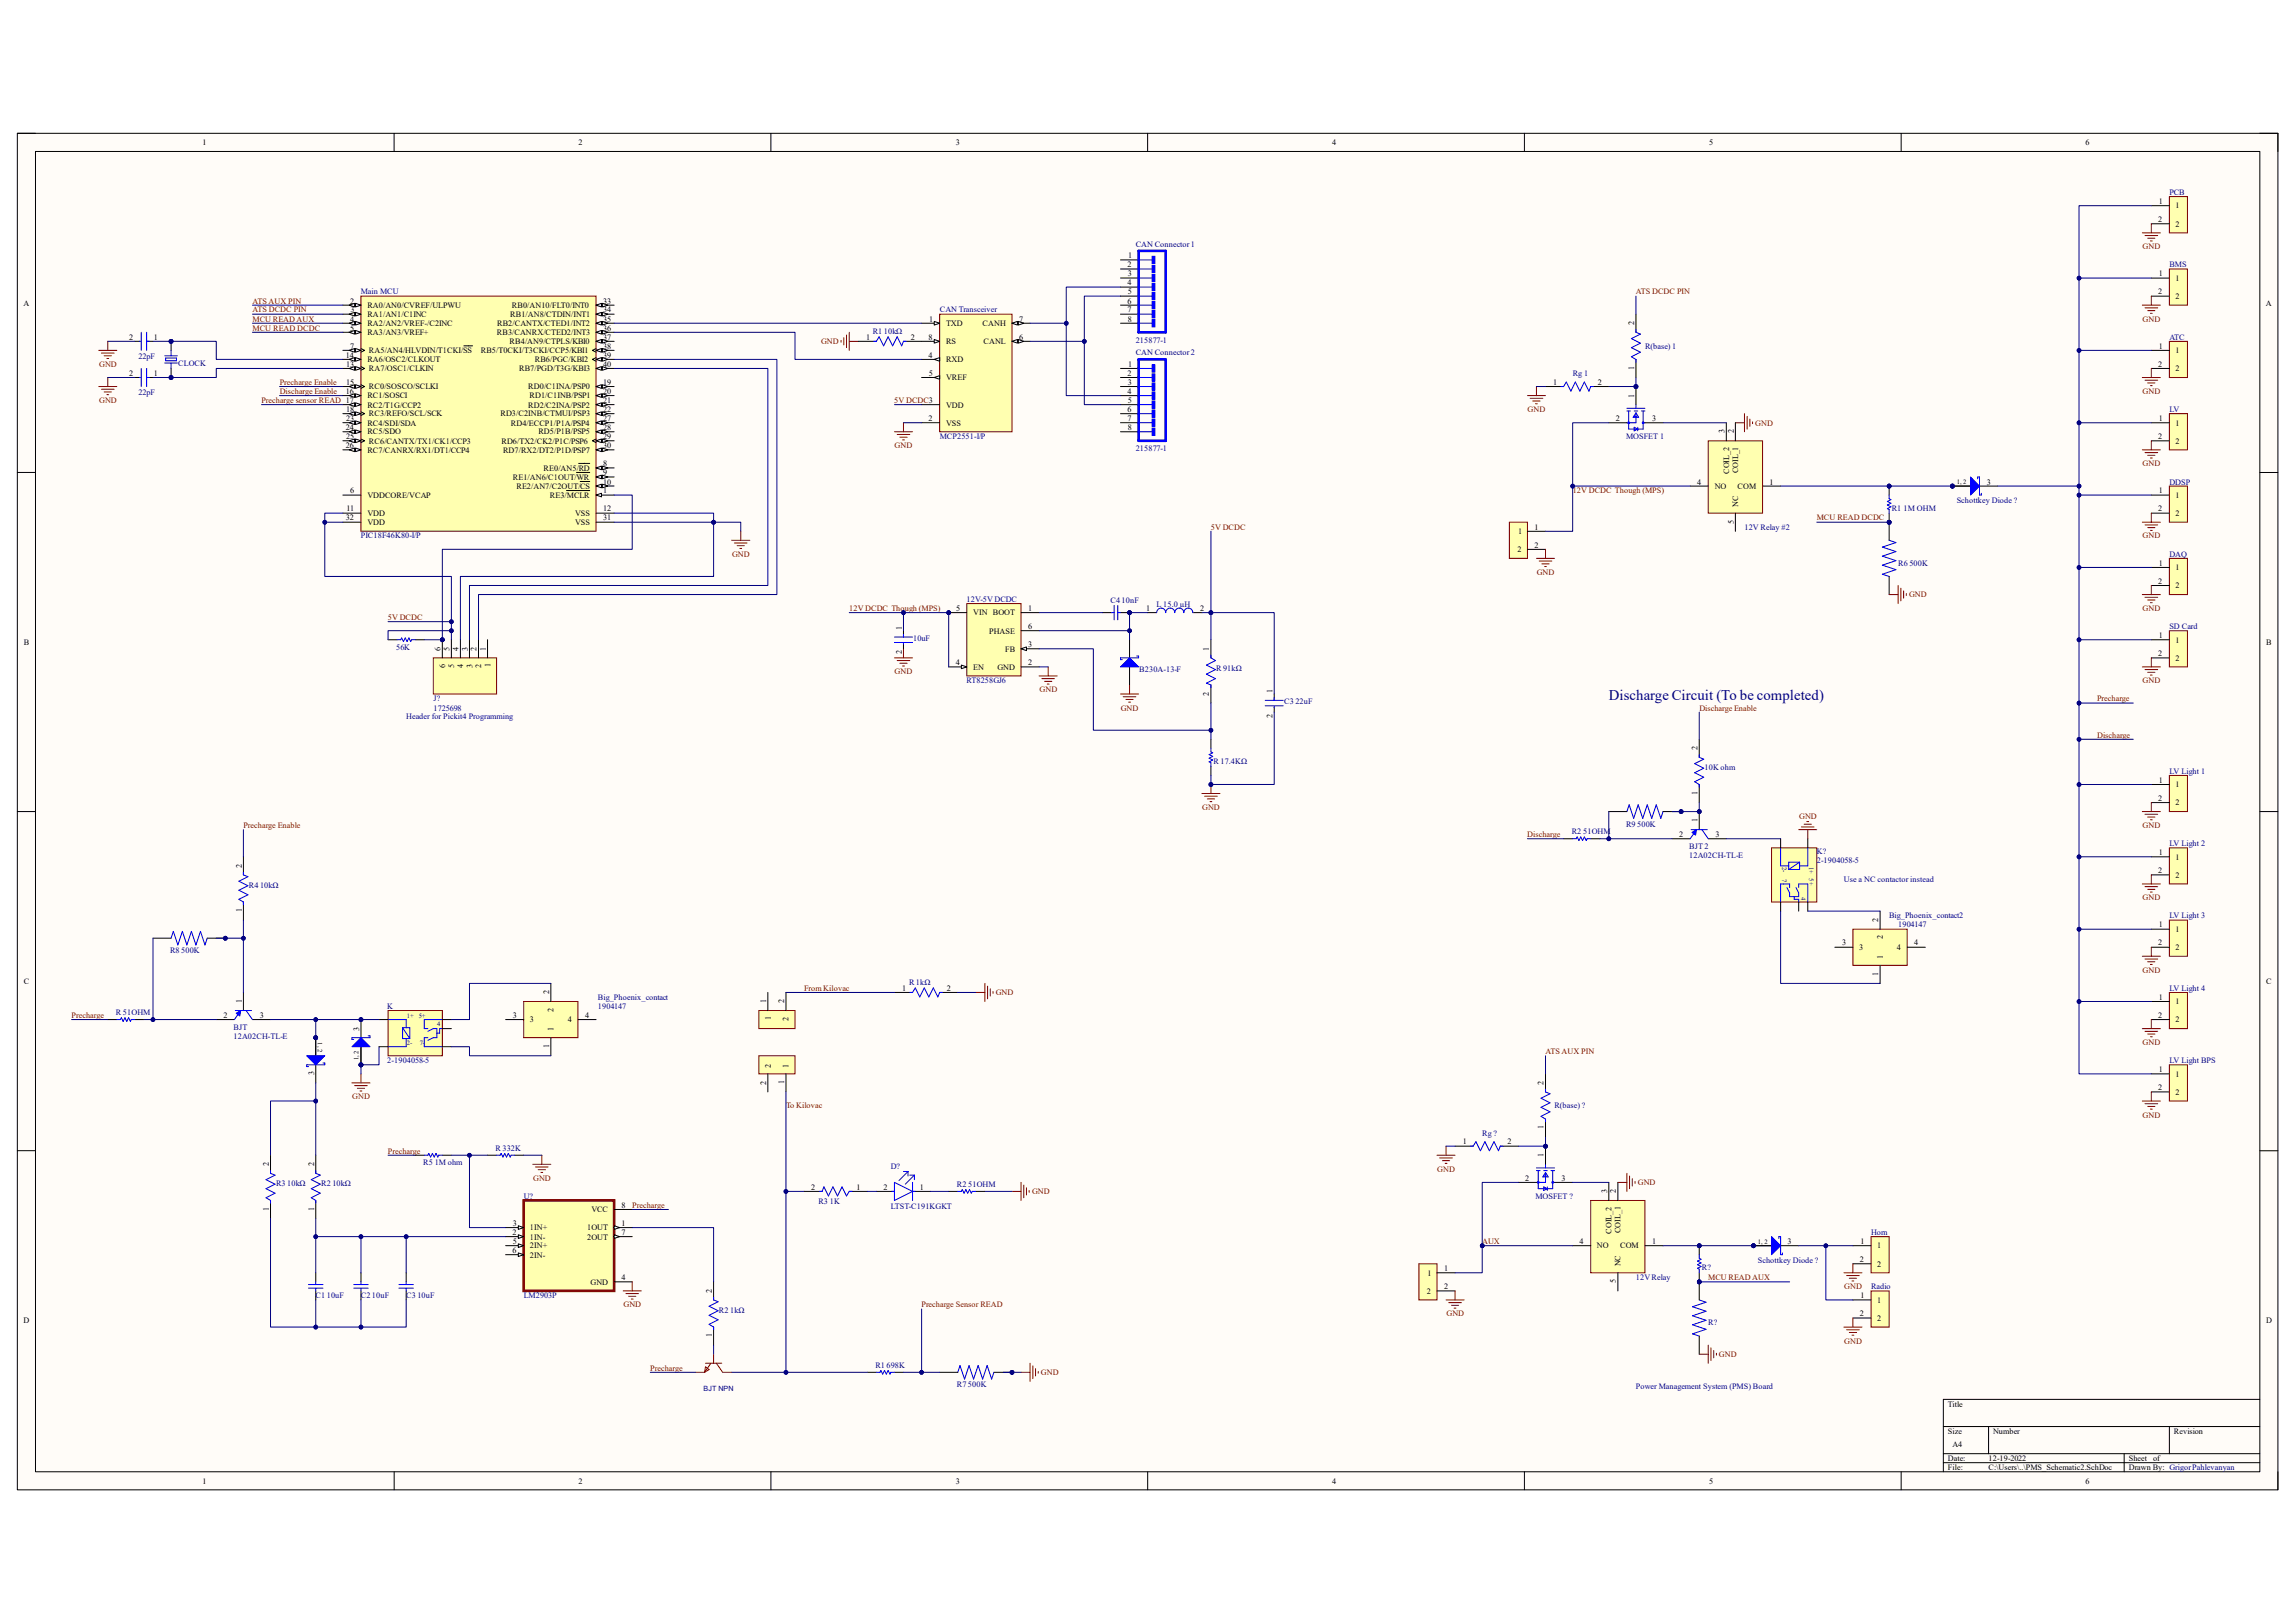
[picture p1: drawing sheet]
<svg xmlns="http://www.w3.org/2000/svg" width="297mm" height="210mm" viewBox="0 0 297 210" stroke-linecap="round" stroke-linejoin="round" font-family="sans-serif">
<defs><g id="words">
<text font-size="1.9" fill="#000080" x="208.2" y="90.6">Discharge Circuit (To be completed)</text>
<g font-size="1.1">
<text x="26.2" y="18.8">1</text>
<text x="74.9" y="18.8">2</text>
<text x="123.7" y="18.8">3</text>
<text x="172.4" y="18.8">4</text>
<text x="221.2" y="18.8">5</text>
<text x="269.9" y="18.8">6</text>
<text x="279.3" y="28.7">2</text>
<text x="279.4" y="26.4">1</text>
<text x="281.6" y="27">1</text>
<text x="281.6" y="29.3">2</text>
<text x="145.9" y="34.6">2</text>
<text x="146" y="35.8">3</text>
<text x="146" y="33.4">1</text>
<text x="279.4" y="35.8">1</text>
<text x="3" y="39.6">A</text>
<text x="45.3" y="39.3">2</text>
<text x="45.3" y="41.6">4</text>
<text x="45.3" y="40.4">3</text>
<text x="47.5" y="39.8">RA0/AN0/CVREF/ULPWU</text>
<text x="47.5" y="41">RA1/AN1/C1INC</text>
<text x="66" y="41">RB1/AN8/CTDIN/INT1</text>
<text x="66.3" y="39.8">RB0/AN10/FLT0/INT0</text>
<text x="78.1" y="39.3">33</text>
<text x="78.1" y="40.4">34</text>
<text x="78.1" y="41.6">35</text>
<text x="120.3" y="41.6">1</text>
<text x="131.9" y="41.6">7</text>
<text x="145.9" y="36.9">4</text>
<text x="145.9" y="39.3">6</text>
<text x="145.9" y="40.4">7</text>
<text x="146" y="38.1">5</text>
<text x="146" y="41.6">8</text>
<text x="279.3" y="38.1">2</text>
<text x="281.6" y="36.4">1</text>
<text x="281.6" y="38.7">2</text>
<text x="293.2" y="39.6">A</text>
<text x="16.7" y="43.9">2</text>
<text x="19.9" y="43.9">1</text>
<text x="44.7" y="46.3">14</text>
<text x="44.8" y="47.5">13</text>
<text x="45.3" y="42.8">5</text>
<text x="45.3" y="45.1">7</text>
<text x="47.5" y="42.2">RA2/AN2/VREF-/C2INC</text>
<text x="47.5" y="43.3">RA3/AN3/VREF+</text>
<text x="47.5" y="46.9">RA6/OSC2/CLKOUT</text>
<text x="47.8" y="45.7">RA5/AN4/HLVDIN/T1CKI/SS</text>
<text x="62.2" y="45.7">RB5/T0CKI/T3CKI/CCP5/KBI1</text>
<text x="64.3" y="43.3">RB3/CANRX/CTED2/INT3</text>
<text x="64.3" y="42.2">RB2/CANTX/CTED1/INT2</text>
<text x="66" y="44.5">RB4/AN9/CTPLS/KBI0</text>
<text x="69.2" y="46.9">RB6/PGC/KBI2</text>
<text x="78.1" y="42.8">36</text>
<text x="78.1" y="43.9">37</text>
<text x="78.1" y="45.1">38</text>
<text x="78.1" y="46.3">39</text>
<text x="78.1" y="47.5">40</text>
<text x="112.1" y="43.9">1</text>
<text x="117.9" y="43.9">2</text>
<text x="120.2" y="46.3">4</text>
<text x="120.2" y="43.9">8</text>
<text x="122.4" y="42.2">TXD</text>
<text x="122.4" y="46.9">RXD</text>
<text x="122.4" y="44.5">RS</text>
<text x="127.2" y="42.2">CANH</text>
<text x="127.3" y="44.5">CANL</text>
<text x="131.9" y="43.9">6</text>
<text x="146" y="47.5">1</text>
<text x="211.5" y="47.8" transform="rotate(-90 211.5 47.8)">1</text>
<text x="211.5" y="42.1" transform="rotate(-90 211.5 42.1)">2</text>
<text x="279.3" y="47.5">2</text>
<text x="279.4" y="45.1">1</text>
<text x="281.6" y="45.7">1</text>
<text x="16.7" y="48.6">2</text>
<text x="19.9" y="48.6">1</text>
<text x="44.7" y="51">16</text>
<text x="44.8" y="49.8">15</text>
<text x="44.8" y="53.3">18</text>
<text x="47.5" y="51.6">RC1/SOSCI</text>
<text x="47.5" y="52.7">RC2/T1G/CCP2</text>
<text x="47.8" y="48">RA7/OSC1/CLKIN</text>
<text x="47.8" y="50.4">RC0/SOSCO/SCLKI</text>
<text x="47.8" y="53.9">RC3/REFO/SCL/SCK</text>
<text x="64.8" y="53.9">RD3/C2INB/CTMUI/PSP3</text>
<text x="67.2" y="48">RB7/PGD/T3G/KBI3</text>
<text x="68.4" y="50.4">RD0/C1INA/PSP0</text>
<text x="68.4" y="52.7">RD2/C2INA/PSP2</text>
<text x="68.5" y="51.6">RD1/C1INB/PSP1</text>
<text x="78.1" y="49.8">19</text>
<text x="78.1" y="51">20</text>
<text x="78.1" y="52.2">21</text>
<text x="78.1" y="53.3">22</text>
<text x="120.2" y="48.6">5</text>
<text x="122.4" y="52.7">VDD</text>
<text x="122.4" y="49.2">VREF</text>
<text x="145.9" y="48.6">2</text>
<text x="145.9" y="51">4</text>
<text x="145.9" y="53.3">6</text>
<text x="146" y="49.8">3</text>
<text x="146" y="52.2">5</text>
<text x="201" y="49.8">1</text>
<text x="206.8" y="49.8">2</text>
<text x="211.5" y="51.4" transform="rotate(-90 211.5 51.4)">1</text>
<text x="281.6" y="48">2</text>
<text x="44.7" y="55.7">24</text>
<text x="44.7" y="58">26</text>
<text x="44.8" y="54.5">23</text>
<text x="44.8" y="56.8">25</text>
<text x="47.5" y="55.1">RC4/SDI/SDA</text>
<text x="47.5" y="56.2">RC5/SDO</text>
<text x="47.5" y="58.6">RC7/CANRX/RX1/DT1/CCP4</text>
<text x="47.8" y="57.4">RC6/CANTX/TX1/CK1/CCP3</text>
<text x="64.9" y="57.4">RD6/TX2/CK2/P1C/PSP6</text>
<text x="65.1" y="58.6">RD7/RX2/DT2/P1D/PSP7</text>
<text x="66.1" y="55.1">RD4/ECCP1/P1A/PSP4</text>
<text x="69.7" y="56.2">RD5/P1B/PSP5</text>
<text x="78.1" y="54.5">27</text>
<text x="78.1" y="55.7">28</text>
<text x="78.1" y="56.8">29</text>
<text x="78.1" y="58">30</text>
<text x="120.2" y="54.5">2</text>
<text x="122.4" y="55.1">VSS</text>
<text x="145.9" y="54.5">7</text>
<text x="146" y="55.7">8</text>
<text x="209.1" y="54.5">2</text>
<text x="213.8" y="54.5">3</text>
<text x="223.2" y="56.1" transform="rotate(-90 223.2 56.1)">3</text>
<text x="224.4" y="56.1" transform="rotate(-90 224.4 56.1)">2</text>
<text x="279.3" y="56.8">2</text>
<text x="279.4" y="54.5">1</text>
<text x="281.6" y="55.1">1</text>
<text x="281.6" y="57.4">2</text>
<text x="45.3" y="63.8">6</text>
<text x="47.5" y="64.4">VDDCORE/VCAP</text>
<text x="66.4" y="62.1">RE1/AN6/C1OUT/WR</text>
<text x="66.8" y="63.2">RE2/AN7/C2OUT/CS</text>
<text x="70.4" y="60.9">RE0/AN5/RD</text>
<text x="71.2" y="64.4">RE3/MCLR</text>
<text x="78.1" y="63.8">1</text>
<text x="78.1" y="60.3">8</text>
<text x="78.1" y="61.5">9</text>
<text x="78.1" y="62.7">10</text>
<text x="219.6" y="62.7">4</text>
<text x="221.9" y="63.2">NO</text>
<text x="223.8" y="61.3" transform="rotate(-90 223.8 61.3)">COIL_2</text>
<text x="224.9" y="63.2">COM</text>
<text x="225" y="65.6" transform="rotate(-90 225 65.6)">NC</text>
<text x="225" y="61.3" transform="rotate(-90 225 61.3)">COIL_1</text>
<text x="229" y="62.7">1</text>
<text x="257.1" y="62.7">3</text>
<text x="279.4" y="63.8">1</text>
<text x="281.6" y="64.4">1</text>
<text x="44.7" y="67.4">32</text>
<text x="44.8" y="66.2">11</text>
<text x="47.5" y="66.8">VDD</text>
<text x="47.5" y="67.9">VDD</text>
<text x="74.4" y="66.8">VSS</text>
<text x="74.4" y="67.9">VSS</text>
<text x="78.1" y="66.2">12</text>
<text x="78.1" y="67.4">31</text>
<text x="196.4" y="71.5">2</text>
<text x="196.5" y="69.1">1</text>
<text x="198.6" y="68.5">1</text>
<text x="198.6" y="70.9">2</text>
<text x="224.4" y="67.8" transform="rotate(-90 224.4 67.8)">5</text>
<text x="279.3" y="66.2">2</text>
<text x="281.6" y="66.8">2</text>
<text x="279.3" y="75.6">2</text>
<text x="279.4" y="73.2">1</text>
<text x="281.6" y="73.8">1</text>
<text x="281.6" y="76.1">2</text>
<text x="3.1" y="83.4">B</text>
<text x="116.7" y="81.5" transform="rotate(-90 116.7 81.5)">1</text>
<text x="123.7" y="79.1">5</text>
<text x="125.9" y="79.6">VIN BOOT</text>
<text x="128" y="82">PHASE</text>
<text x="133.1" y="79.1">1</text>
<text x="133.1" y="83.7">3</text>
<text x="133.1" y="81.4">6</text>
<text x="148.3" y="79.1">1</text>
<text x="155.3" y="79.1">2</text>
<text x="279.4" y="82.5">1</text>
<text x="281.6" y="83.1">1</text>
<text x="293.3" y="83.4">B</text>
<text x="57" y="84.2" transform="rotate(-90 57 84.2)">6</text>
<text x="57.6" y="86.4" transform="rotate(-90 57.6 86.4)">6</text>
<text x="58.2" y="84.2" transform="rotate(-90 58.2 84.2)">5</text>
<text x="58.8" y="86.4" transform="rotate(-90 58.8 86.4)">5</text>
<text x="59.4" y="84.2" transform="rotate(-90 59.4 84.2)">4</text>
<text x="59.9" y="86.4" transform="rotate(-90 59.9 86.4)">4</text>
<text x="60.5" y="84.2" transform="rotate(-90 60.5 84.2)">3</text>
<text x="61.1" y="86.4" transform="rotate(-90 61.1 86.4)">3</text>
<text x="61.7" y="84.2" transform="rotate(-90 61.7 84.2)">2</text>
<text x="62.3" y="86.4" transform="rotate(-90 62.3 86.4)">2</text>
<text x="62.9" y="84.2" transform="rotate(-90 62.9 84.2)">1</text>
<text x="63.5" y="86.4" transform="rotate(-90 63.5 86.4)">1</text>
<text x="116.7" y="84.7" transform="rotate(-90 116.7 84.7)">2</text>
<text x="123.7" y="86.1">4</text>
<text x="125.9" y="86.7">EN</text>
<text x="129.1" y="86.7">GND</text>
<text x="130.1" y="84.3">FB</text>
<text x="133.1" y="86.1">2</text>
<text x="156.5" y="84.2" transform="rotate(-90 156.5 84.2)">1</text>
<text x="164.7" y="89.7" transform="rotate(-90 164.7 89.7)">1</text>
<text x="279.3" y="84.9">2</text>
<text x="281.6" y="85.5">2</text>
<text x="156.5" y="90" transform="rotate(-90 156.5 90)">2</text>
<text x="164.7" y="92.9" transform="rotate(-90 164.7 92.9)">2</text>
<text x="219.7" y="97.1" transform="rotate(-90 219.7 97.1)">2</text>
<text x="279.4" y="101.3">1</text>
<text x="281.6" y="101.9">1</text>
<text x="219.7" y="106.4" transform="rotate(-90 219.7 106.4)">1</text>
<text x="219.7" y="102.8" transform="rotate(-90 219.7 102.8)">1</text>
<text x="279.3" y="103.6">2</text>
<text x="281.6" y="104.2">2</text>
<text x="31.3" y="112.3" transform="rotate(-90 31.3 112.3)">2</text>
<text x="217.3" y="108.3">2</text>
<text x="222" y="108.3">3</text>
<text x="279.3" y="113">2</text>
<text x="279.4" y="110.7">1</text>
<text x="281.6" y="111.3">1</text>
<text x="281.6" y="113.6">2</text>
<text x="31.3" y="118.1" transform="rotate(-90 31.3 118.1)">1</text>
<text x="243.1" y="119.3" transform="rotate(-90 243.1 119.3)">2</text>
<text x="238.4" y="122.3">3</text>
<text x="240.6" y="122.9">3</text>
<text x="243.7" y="124.1" transform="rotate(-90 243.7 124.1)">1</text>
<text x="243.7" y="121.5" transform="rotate(-90 243.7 121.5)">2</text>
<text x="245.5" y="122.9">4</text>
<text x="247.7" y="122.3">4</text>
<text x="279.3" y="122.3">2</text>
<text x="279.4" y="120">1</text>
<text x="281.6" y="120.6">1</text>
<text x="281.6" y="122.9">2</text>
<text x="3.1" y="127.3">C</text>
<text x="28.9" y="131.7">2</text>
<text x="31.3" y="129.8" transform="rotate(-90 31.3 129.8)">1</text>
<text x="33.6" y="131.7">3</text>
<text x="66.4" y="131.7">3</text>
<text x="71.1" y="128.7" transform="rotate(-90 71.1 128.7)">2</text>
<text x="71.6" y="130.9" transform="rotate(-90 71.6 130.9)">2</text>
<text x="75.7" y="131.7">4</text>
<text x="99.1" y="129.8" transform="rotate(-90 99.1 129.8)">1</text>
<text x="99.7" y="132" transform="rotate(-90 99.7 132)">1</text>
<text x="101.5" y="129.8" transform="rotate(-90 101.5 129.8)">2</text>
<text x="116.8" y="128.2">1</text>
<text x="122.6" y="128.2">2</text>
<text x="243.1" y="126.2" transform="rotate(-90 243.1 126.2)">1</text>
<text x="279.3" y="131.7">2</text>
<text x="279.4" y="129.4">1</text>
<text x="281.6" y="130">1</text>
<text x="293.3" y="127.3">C</text>
<text x="46.5" y="133.4" transform="rotate(-90 46.5 133.4)">3</text>
<text x="68.6" y="132.3">3</text>
<text x="71.1" y="135.6" transform="rotate(-90 71.1 135.6)">1</text>
<text x="71.6" y="133.4" transform="rotate(-90 71.6 133.4)">1</text>
<text x="73.5" y="132.3">4</text>
<text x="102.1" y="132.1" transform="rotate(-90 102.1 132.1)">2</text>
<text x="281.6" y="132.3">2</text>
<text x="40.6" y="139.2" transform="rotate(-90 40.6 139.2)">3</text>
<text x="99.1" y="140.4" transform="rotate(-90 99.1 140.4)">2</text>
<text x="99.7" y="138.1" transform="rotate(-90 99.7 138.1)">2</text>
<text x="101.5" y="140.3" transform="rotate(-90 101.5 140.3)">1</text>
<text x="102.1" y="138.1" transform="rotate(-90 102.1 138.1)">1</text>
<text x="199.8" y="140.4" transform="rotate(-90 199.8 140.4)">2</text>
<text x="279.3" y="141.1">2</text>
<text x="279.4" y="138.7">1</text>
<text x="281.6" y="139.3">1</text>
<text x="281.6" y="141.6">2</text>
<text x="189.3" y="148.1">1</text>
<text x="195.1" y="148.1">2</text>
<text x="199.8" y="149.7" transform="rotate(-90 199.8 149.7)">1</text>
<text x="199.8" y="146.1" transform="rotate(-90 199.8 146.1)">1</text>
<text x="34.8" y="150.9" transform="rotate(-90 34.8 150.9)">2</text>
<text x="40.6" y="150.9" transform="rotate(-90 40.6 150.9)">2</text>
<text x="105" y="154">2</text>
<text x="110.8" y="154">1</text>
<text x="114.3" y="154">2</text>
<text x="119" y="154">1</text>
<text x="197.4" y="152.8">2</text>
<text x="202.1" y="152.8">3</text>
<text x="208" y="154.4" transform="rotate(-90 208 154.4)">3</text>
<text x="209.1" y="154.4" transform="rotate(-90 209.1 154.4)">2</text>
<text x="34.8" y="156.7" transform="rotate(-90 34.8 156.7)">1</text>
<text x="40.6" y="156.7" transform="rotate(-90 40.6 156.7)">1</text>
<text x="66.3" y="159.8">2</text>
<text x="66.4" y="158.6">3</text>
<text x="66.4" y="161">5</text>
<text x="68.6" y="159.2">1IN+</text>
<text x="68.6" y="160.4">1IN-</text>
<text x="68.6" y="161.5">2IN+</text>
<text x="76" y="159.2">1OUT</text>
<text x="76" y="160.4">2OUT</text>
<text x="76.5" y="156.9">VCC</text>
<text x="80.4" y="156.3">8</text>
<text x="80.4" y="158.6">1</text>
<text x="80.4" y="159.8">7</text>
<text x="204.4" y="161">4</text>
<text x="206.7" y="161.5">NO</text>
<text x="208.6" y="159.6" transform="rotate(-90 208.6 159.6)">COIL_2</text>
<text x="209.7" y="161.5">COM</text>
<text x="209.7" y="159.6" transform="rotate(-90 209.7 159.6)">COIL_1</text>
<text x="213.8" y="161">1</text>
<text x="231.4" y="161">3</text>
<text x="240.8" y="161">1</text>
<text x="243" y="161.5">1</text>
<text x="66.3" y="162.1">6</text>
<text x="68.6" y="162.7">2IN-</text>
<text x="76.4" y="166.2">GND</text>
<text x="80.4" y="165.7">4</text>
<text x="92.1" y="167.3" transform="rotate(-90 92.1 167.3)">2</text>
<text x="184.7" y="167.4">2</text>
<text x="184.7" y="165.1">1</text>
<text x="186.9" y="164.5">1</text>
<text x="186.9" y="166.8">2</text>
<text x="209.1" y="166.1" transform="rotate(-90 209.1 166.1)">5</text>
<text x="209.7" y="163.9" transform="rotate(-90 209.7 163.9)">NC</text>
<text x="240.7" y="163.3">2</text>
<text x="240.8" y="168">1</text>
<text x="243" y="163.9">2</text>
<text x="3" y="171.2">D</text>
<text x="92.1" y="173.1" transform="rotate(-90 92.1 173.1)">1</text>
<text x="240.7" y="170.3">2</text>
<text x="243" y="168.6">1</text>
<text x="243" y="170.9">2</text>
<text x="293.3" y="171.2">D</text>
<text x="252.1" y="182">Title</text>
<text x="252.1" y="185.5">Size</text>
<text x="257.9" y="185.5">Number</text>
<text x="281.3" y="185.5">Revision</text>
<text x="26.2" y="192">1</text>
<text x="74.9" y="192">2</text>
<text x="123.7" y="192">3</text>
<text x="172.4" y="192">4</text>
<text x="221.2" y="192">5</text>
<text x="252.1" y="189.1">Date:</text>
<text x="252.1" y="190.2">File:</text>
<text x="252.7" y="187.3">A4</text>
<text x="257.3" y="190.2">C:\Users\..\PMS_Schematic2.SchDoc</text>
<text x="257.3" y="189.1">12-19-2022</text>
<text x="269.9" y="192">6</text>
<text x="275.5" y="189.1">Sheet</text>
<text x="275.5" y="190.2">Drawn By: Grigor Pahlevanyan</text>
<text x="278.6" y="189.1">of</text>
</g>
<g font-size="1.1" fill="#000080">
<text x="280.8" y="25.2">PCB</text>
<text x="147" y="31.9">CAN Connector 1</text>
<text x="280.8" y="34.6">BMS</text>
<text x="46.7" y="38.1">Main MCU</text>
<text x="121.6" y="40.4">CAN Transceiver</text>
<text x="17.9" y="46.4">22pF</text>
<text x="23.1" y="47.3">CLOCK</text>
<text x="112.9" y="43.3">R1 10kΩ</text>
<text x="147" y="44.3">215877-1</text>
<text x="147" y="45.9">CAN Connector 2</text>
<text x="212.9" y="45.1">R(base) 1</text>
<text x="280.8" y="43.9">ATC</text>
<text x="17.9" y="51.1">22pF</text>
<text x="203.5" y="48.6">Rg 1</text>
<text x="280.8" y="53.3">LV</text>
<text x="121.6" y="56.8">MCP2551-I/P</text>
<text x="147" y="58.3">215877-1</text>
<text x="210.4" y="56.8">MOSFET 1</text>
<text x="253.2" y="65.2">Schottkey Diode ?</text>
<text x="280.8" y="62.7">DDSP</text>
<text x="46.7" y="69.7">PIC18F46K80-I/P</text>
<text x="225.8" y="68.5">12V Relay #2</text>
<text x="244.8" y="66.1">R1 1M OHM</text>
<text x="125.1" y="77.9">12V-5V DCDC</text>
<text x="245.7" y="73.2">R6 500K</text>
<text x="280.8" y="72.1">DAQ</text>
<text x="118.2" y="82.9">10uF</text>
<text x="143.7" y="78">C4 10nF</text>
<text x="149.7" y="78.5">L 15.0 µH</text>
<text x="280.8" y="81.4">SD Card</text>
<text x="51.3" y="84.1">56K</text>
<text x="125.1" y="88.4">RT8258GJ6</text>
<text x="147.4" y="86.9">B230A-13-F</text>
<text x="157.4" y="86.8">R 91kΩ</text>
<text x="52.6" y="93.1">Header for Pickit4 Programming</text>
<text x="56.1" y="90.8">J?</text>
<text x="56.1" y="91.9">1725698</text>
<text x="166.2" y="91.1">C3 22uF</text>
<text x="157.1" y="98.8">R 17.4KΩ</text>
<text x="220.6" y="99.7">10K ohm</text>
<text x="280.8" y="100.1">LV Light 1</text>
<text x="203.4" y="107.9">R2 51OHM</text>
<text x="210.4" y="107">R9 500K</text>
<text x="218.6" y="109.9">BJT 2</text>
<text x="218.6" y="111">12A02CH-TL-E</text>
<text x="235.1" y="110.5">K?</text>
<text x="235.1" y="111.7">2-1904058-5</text>
<text x="280.8" y="109.5">LV Light 2</text>
<text x="32.2" y="114.9">R4 10kΩ</text>
<text x="238.6" y="114.2">Use a NC contactor instead</text>
<text x="244.5" y="118.8">Big_Phoenix_contact2</text>
<text x="280.8" y="118.8">LV Light 3</text>
<text x="22" y="123.4">R8 500K</text>
<text x="245.7" y="120">1904147</text>
<text x="15" y="131.4">R 51OHM</text>
<text x="50.1" y="130.6">K</text>
<text x="77.4" y="129.4">Big_Phoenix_contact</text>
<text x="77.4" y="130.6">1904147</text>
<text x="117.6" y="127.5">R 1kΩ</text>
<text x="280.8" y="128.2">LV Light 4</text>
<text x="30.2" y="133.2">BJT</text>
<text x="30.2" y="134.4">12A02CH-TL-E</text>
<text x="50.1" y="137.6">2-1904058-5</text>
<text x="280.8" y="137.6">LV Light BPS</text>
<text x="201.2" y="143.4">R(base) ?</text>
<text x="64.1" y="148.9">R 332K</text>
<text x="191.8" y="146.9">Rg ?</text>
<text x="35.7" y="153.5">R3 10kΩ</text>
<text x="41.6" y="153.5">R2 10kΩ</text>
<text x="54.8" y="150.8">R5 1M ohm</text>
<text x="67.8" y="155.1">U?</text>
<text x="105.9" y="155.8">R3 1K</text>
<text x="115.3" y="151.3">D?</text>
<text x="123.8" y="153.6">R2 51OHM</text>
<text x="198.7" y="155.1">MOSFET ?</text>
<text x="115.3" y="156.4">LTST-C191KGKT</text>
<text x="242.1" y="159.8">Horn</text>
<text x="40.9" y="168">C1 10uF</text>
<text x="46.7" y="168">C2 10uF</text>
<text x="52.6" y="168">C3 10uF</text>
<text x="67.8" y="168">LM2903P</text>
<text x="211.7" y="165.7">12V Relay</text>
<text x="220.3" y="164.4">R?</text>
<text x="227.5" y="163.4">Schottkey Diode ?</text>
<text x="242.1" y="166.8">Radio</text>
<text x="93" y="169.9">R2 1kΩ</text>
<text x="221.1" y="171.5">R?</text>
<text x="113.3" y="177">R1 698K</text>
<text x="123.8" y="179.5">R7 500K</text>
<text x="211.7" y="179.7">Power Management System (PMS) Board</text>
</g>
<g font-size="1.1" fill="#800000">
<text x="277.3" y="32.3">GND</text>
<text x="32.7" y="39.3">ATS AUX PIN</text>
<text x="32.7" y="40.4">ATS DCDC PIN</text>
<text x="32.7" y="41.6">MCU READ AUX</text>
<text x="211.7" y="38.1">ATS DCDC PIN</text>
<text x="277.3" y="41.6">GND</text>
<text x="12.8" y="47.5">GND</text>
<text x="32.7" y="42.8">MCU READ DCDC</text>
<text x="106.3" y="44.5">GND</text>
<text x="12.8" y="52.2">GND</text>
<text x="33.8" y="52.2">Precharge sensor READ 17</text>
<text x="36.2" y="49.8">Precharge Enable</text>
<text x="36.2" y="51">Discharge Enable</text>
<text x="115.7" y="52.2">5V DCDC3</text>
<text x="197.7" y="53.3">GND</text>
<text x="277.3" y="51">GND</text>
<text x="115.8" y="58">GND</text>
<text x="227.2" y="55.1">GND</text>
<text x="203.5" y="63.8">12V DCDC Though (MPS)</text>
<text x="277.3" y="60.3">GND</text>
<text x="156.7" y="68.5">5V DCDC</text>
<text x="235.1" y="67.4">MCU READ DCDC</text>
<text x="277.3" y="69.7">GND</text>
<text x="94.7" y="72.1">GND</text>
<text x="198.9" y="74.4">GND</text>
<text x="247.1" y="77.3">GND</text>
<text x="50.2" y="80.2">5V DCDC</text>
<text x="109.9" y="79.1">12V DCDC Though (MPS)</text>
<text x="277.3" y="79.1">GND</text>
<text x="115.8" y="87.2">GND</text>
<text x="134.5" y="89.6">GND</text>
<text x="277.3" y="88.4">GND</text>
<text x="145" y="91.9">GND</text>
<text x="219.9" y="91.9">Discharge Enable</text>
<text x="271.4" y="90.8">Precharge</text>
<text x="271.4" y="95.5">Discharge</text>
<text x="31.5" y="107.1">Precharge Enable</text>
<text x="155.6" y="104.8">GND</text>
<text x="232.8" y="106">GND</text>
<text x="277.3" y="107.1">GND</text>
<text x="197.7" y="108.3">Discharge</text>
<text x="277.3" y="116.5">GND</text>
<text x="277.3" y="125.9">GND</text>
<text x="9.3" y="131.7">Precharge</text>
<text x="104.1" y="128.2">From Kilovac</text>
<text x="128.9" y="128.8">GND</text>
<text x="200" y="136.4">ATS AUX PIN</text>
<text x="277.3" y="135.2">GND</text>
<text x="45.6" y="142.2">GND</text>
<text x="101.7" y="143.4">To Kilovac</text>
<text x="50.2" y="149.3">Precharge</text>
<text x="277.3" y="144.6">GND</text>
<text x="69" y="152.8">GND</text>
<text x="133.6" y="154.5">GND</text>
<text x="186" y="151.6">GND</text>
<text x="212" y="153.4">GND</text>
<text x="81.8" y="156.3">Precharge</text>
<text x="191.8" y="161">AUX</text>
<text x="221.1" y="165.7">MCU READ AUX</text>
<text x="238.7" y="166.8">GND</text>
<text x="80.7" y="169.2">GND</text>
<text x="119.3" y="169.2">Precharge Sensor READ</text>
<text x="187.2" y="170.3">GND</text>
<text x="238.7" y="173.9">GND</text>
<text x="84.2" y="177.4">Precharge</text>
<text x="134.7" y="177.9">GND</text>
<text x="222.5" y="175.6">GND</text>
</g>
<text font-size=".9" fill="#000080" x="91.1" y="180">BJT NPN</text>
<g font-size=".8">
<text x="253.2" y="62.6">1, 2</text>
<text x="41.1" y="134.9" transform="rotate(90 41.1 134.9)">1, 2</text>
<text x="46.4" y="137.2" transform="rotate(-90 46.4 137.2)">1, 2</text>
<text x="227.5" y="160.9">1, 2</text>
</g>
<g font-size=".8" fill="#000080">
<text x="230.6" y="112.1" transform="rotate(90 230.6 112.1)">2-</text>
<text x="230.6" y="113.8" transform="rotate(90 230.6 113.8)">7-</text>
<text x="234.2" y="112.1" transform="rotate(90 234.2 112.1)">1+</text>
<text x="234.2" y="113.7" transform="rotate(90 234.2 113.7)">5+</text>
<text x="233.1" y="116" transform="rotate(90 233.1 116)">4</text>
<text x="52.7" y="131.8">1+</text>
<text x="54.2" y="131.8">5+</text>
<text x="52.7" y="135.3">2-</text>
<text x="54.3" y="135.3">7-</text>
<text x="56.6" y="132.8">4</text>
</g>
</g></defs>
<path d="M2.2 17.3h292.6v175.5h-292.6z" fill-rule="evenodd" fill="#fffcf8"/>
<path d="M2.2 17.3h292.6v175.5h-292.6z" fill="none" stroke="#000" stroke-width=".13"/>
<path d="M4.6 19.6h287.9v170.8h-287.9z" fill-rule="evenodd" fill="#fffcf8"/>
<g fill="none" stroke="#000" stroke-width=".13">
<path d="M2.2 17.3h2.4M4.6 19.6h287.9v170.8h-287.9zM51 17.3v2.3M99.8 17.3v2.3M148.5 17.3v2.3M197.3 17.3v2.3M246 17.3v2.3M292.5 17.3h2.3v2.3M2.2 61.1h2.4M292.5 61.1h2.3M2.2 105h2.4M292.5 105h2.3"/>
<path d="M2.2 148.9h2.4M292.5 148.9h2.3M51 190.4v2.4M99.8 190.4v2.4M148.5 190.4v2.4M197.3 190.4v2.4M246 190.4v2.4M251.5 184.6h41M251.5 188.1h41M251.5 189.3h41M257.4 184.6v3.5M274.9 188.1v2.3"/>
<path d="M280.8 184.6v3.5M292.5 181.1h-41v9.3M294.8 190.4v2.4"/>
</g>
<circle cx="211.7" cy="50" r=".24" fill="#000080"/>
<circle cx="211.7" cy="50" r=".24" fill="none" stroke="#000080" stroke-width=".13"/>
<g fill="none" stroke="#00f" stroke-width=".13">
<path d="M210.5 52.8h2.4M210.5 53.2h.5M210.8 53.2v2.3h1.9v-2.3M211.5 53.2h.5M211.5 53.9h.3M211.5 55.3l.5 .2-.5 .3zM211.7 52.4v.4M211.7 53.5v1.2h-1.2M211.7 53.4l.4 .6h-.7zM212 55.3v.5M212.4 53.2h.5M212.7 54.7h.2"/>
<circle cx="210.8" cy="54.7" r=".12"/>
<circle cx="212.7" cy="54.7" r=".12"/>
</g>
<path d="M211.7 50v2.4" fill="none" stroke="#000" stroke-width=".13"/>
<circle cx="211.7" cy="50" r=".24" fill="#000080"/>
<circle cx="211.7" cy="50" r=".24" fill="none" stroke="#000080" stroke-width=".13"/>
<path d="M200 50h2.4M205.9 50h2.3M208.2 54.7h2.3M211.7 40.7v2.3M211.7 46.5v2.4M212.9 54.7h2.3" fill="none" stroke="#000" stroke-width=".13"/>
<path d="M202 50h.4l.3-.6 .6 1.2 .6-1.2 .6 1.2 .5-1.2 .6 1.2 .3-.6h.3M211.7 42.7v.3l.6 .2-1.2 .6 1.2 .6-1.2 .6 1.2 .6-1.2 .6 .6 .3v.4" fill="none" stroke="#00f" stroke-width=".13"/>
<path d="M197.7 51.2h2.3M198 51.5h1.7M198.4 51.9h.9M198.7 52.2h.3M198.8 50v1.2M224.6 54.7h1.2M225.8 53.5v2.4M226.1 53.9v1.6M226.5 54.2v1M226.8 54.6v.2" fill="none" stroke="#800000" stroke-width=".13"/>
<path d="M280.8 53.5h2.3v4.7h-2.3z" fill-rule="evenodd" fill="#ffffb0"/>
<path d="M280.8 53.5h2.3v4.7h-2.3z" fill="none" stroke="#800000" stroke-width=".13"/>
<path d="M278.4 54.7h2.4M278.4 57h2.4" fill="none" stroke="#000" stroke-width=".13"/>
<path d="M280.8 62.9h2.3v4.7h-2.3z" fill-rule="evenodd" fill="#ffffb0"/>
<path d="M280.8 62.9h2.3v4.7h-2.3z" fill="none" stroke="#800000" stroke-width=".13"/>
<path d="M278.4 64.1h2.4M278.4 66.4h2.4" fill="none" stroke="#000" stroke-width=".13"/>
<path d="M280.8 100.3h2.3v4.7h-2.3z" fill-rule="evenodd" fill="#ffffb0"/>
<path d="M280.8 100.3h2.3v4.7h-2.3z" fill="none" stroke="#800000" stroke-width=".13"/>
<path d="M278.4 101.5h2.4M278.4 103.9h2.4" fill="none" stroke="#000" stroke-width=".13"/>
<path d="M280.8 109.7h2.3v4.7h-2.3z" fill-rule="evenodd" fill="#ffffb0"/>
<path d="M280.8 109.7h2.3v4.7h-2.3z" fill="none" stroke="#800000" stroke-width=".13"/>
<path d="M278.4 110.9h2.4M278.4 113.2h2.4" fill="none" stroke="#000" stroke-width=".13"/>
<path d="M280.8 119.1h2.3v4.6h-2.3z" fill-rule="evenodd" fill="#ffffb0"/>
<path d="M280.8 119.1h2.3v4.6h-2.3z" fill="none" stroke="#800000" stroke-width=".13"/>
<path d="M278.4 120.2h2.4M278.4 122.6h2.4" fill="none" stroke="#000" stroke-width=".13"/>
<path d="M280.8 128.4h2.3v4.7h-2.3z" fill-rule="evenodd" fill="#ffffb0"/>
<path d="M280.8 128.4h2.3v4.7h-2.3z" fill="none" stroke="#800000" stroke-width=".13"/>
<path d="M278.4 129.6h2.4M278.4 131.9h2.4" fill="none" stroke="#000" stroke-width=".13"/>
<path d="M280.8 44.2h2.3v4.7h-2.3z" fill-rule="evenodd" fill="#ffffb0"/>
<path d="M280.8 44.2h2.3v4.7h-2.3z" fill="none" stroke="#800000" stroke-width=".13"/>
<path d="M278.4 45.3h2.4M278.4 47.7h2.4" fill="none" stroke="#000" stroke-width=".13"/>
<path d="M280.8 34.8h2.3v4.7h-2.3z" fill-rule="evenodd" fill="#ffffb0"/>
<path d="M280.8 34.8h2.3v4.7h-2.3z" fill="none" stroke="#800000" stroke-width=".13"/>
<path d="M278.4 36h2.4M278.4 38.3h2.4" fill="none" stroke="#000" stroke-width=".13"/>
<path d="M280.8 25.4h2.3v4.7h-2.3z" fill-rule="evenodd" fill="#ffffb0"/>
<path d="M280.8 25.4h2.3v4.7h-2.3z" fill="none" stroke="#800000" stroke-width=".13"/>
<path d="M278.4 26.6h2.4M278.4 29h2.4" fill="none" stroke="#000" stroke-width=".13"/>
<path d="M280.8 72.3h2.3v4.6h-2.3z" fill-rule="evenodd" fill="#ffffb0"/>
<path d="M280.8 72.3h2.3v4.6h-2.3z" fill="none" stroke="#800000" stroke-width=".13"/>
<path d="M278.4 73.4h2.4M278.4 75.8h2.4" fill="none" stroke="#000" stroke-width=".13"/>
<path d="M280.8 81.6h2.3v4.7h-2.3z" fill-rule="evenodd" fill="#ffffb0"/>
<path d="M280.8 81.6h2.3v4.7h-2.3z" fill="none" stroke="#800000" stroke-width=".13"/>
<path d="M278.4 82.8h2.4M278.4 85.1h2.4" fill="none" stroke="#000" stroke-width=".13"/>
<path d="M195.3 67.6h2.4v4.7h-2.4z" fill-rule="evenodd" fill="#ffffb0"/>
<g fill="none" stroke="#800000" stroke-width=".13">
<path d="M277.3 30.1h2.3M277.3 39.5h2.3M277.6 30.5h1.6M277.6 39.8h1.6M278 30.8h.9M278.3 31.2h.2M278.4 29v1.1M278.4 38.3v1.2M277.3 48.9h2.3M277.3 58.2h2.3M277.6 49.2h1.6M277.6 58.6h1.6"/>
<path d="M278 40.2h.9M278 49.6h.9M278 58.9h.9M278.3 40.5h.2M278.3 49.9h.2M278.3 59.3h.2M278.4 47.7v1.2M278.4 57v1.2M195.3 67.6h2.4v4.7h-2.4zM198.8 72.3h2.4M199.2 72.6h1.6M199.5 73h1"/>
<path d="M199.9 73.3h.2M200 71.1v1.2M277.3 67.6h2.3M277.3 76.9h2.3M277.6 67.9h1.6M277.6 77.3h1.6M278 68.3h.9M278 77.6h.9M278.3 68.6h.2M278.3 78h.2M278.4 66.4v1.2M278.4 75.8v1.1"/>
<path d="M277.3 86.3h2.3M277.6 86.6h1.6M278 87h.9M278.3 87.4h.2M278.4 85.1v1.2M277.3 105h2.3M277.3 114.4h2.3M277.6 105.4h1.6M277.6 114.7h1.6M278 105.7h.9M278 115.1h.9M278.3 106.1h.2"/>
<path d="M278.3 115.4h.2M278.4 103.9v1.1M278.4 113.2v1.2M277.3 123.7h2.3M277.3 133.1h2.3M277.6 124.1h1.6M277.6 133.5h1.6M278 124.4h.9M278 133.8h.9M278.3 124.8h.2M278.3 134.2h.2M278.4 122.6v1.1"/>
<path d="M278.4 131.9v1.2"/>
</g>
<path d="M197.7 68.7h2.3M197.7 71.1h2.3" fill="none" stroke="#000" stroke-width=".13"/>
<path d="M280.8 137.8h2.3v4.7h-2.3z" fill-rule="evenodd" fill="#ffffb0"/>
<path d="M280.8 137.8h2.3v4.7h-2.3zM277.3 142.5h2.3M277.6 142.8h1.6M278 143.2h.9M278.3 143.5h.2M278.4 141.3v1.2" fill="none" stroke="#800000" stroke-width=".13"/>
<path d="M278.4 139h2.4M278.4 141.3h2.4" fill="none" stroke="#000" stroke-width=".13"/>
<circle cx="244.5" cy="62.9" r=".24" fill="#000080"/>
<circle cx="244.5" cy="62.9" r=".24" fill="none" stroke="#000080" stroke-width=".13"/>
<circle cx="244.5" cy="67.6" r=".24" fill="#000080"/>
<circle cx="244.5" cy="67.6" r=".24" fill="none" stroke="#000080" stroke-width=".13"/>
<path d="M244.5 62.9v1.2" fill="none" stroke="#000" stroke-width=".13"/>
<circle cx="244.5" cy="62.9" r=".24" fill="#000080"/>
<circle cx="244.5" cy="62.9" r=".24" fill="none" stroke="#000080" stroke-width=".13"/>
<path d="M244.5 66.4v1.2" fill="none" stroke="#000" stroke-width=".13"/>
<circle cx="244.5" cy="67.6" r=".24" fill="#000080"/>
<circle cx="244.5" cy="67.6" r=".24" fill="none" stroke="#000080" stroke-width=".13"/>
<path d="M244.5 64.1v.4l.2 .2-.4 .2 .4 .2-.4 .3 .4 .2-.4 .2 .2 .1v.5" fill="none" stroke="#00f" stroke-width=".13"/>
<circle cx="244.5" cy="67.6" r=".24" fill="#000080"/>
<circle cx="244.5" cy="67.6" r=".24" fill="none" stroke="#000080" stroke-width=".13"/>
<path d="M244.5 69.9l.9 .3-1.8 .6 1.8 .6-1.8 .6 1.8 .5-1.8 .6 1.8 .6-1.8 .6 .9 .3" fill="none" stroke="#00f" stroke-width=".13"/>
<path d="M244.5 67.6v2.3M244.5 74.6v2.3" fill="none" stroke="#000" stroke-width=".13"/>
<circle cx="244.5" cy="67.6" r=".24" fill="#000080"/>
<circle cx="244.5" cy="67.6" r=".24" fill="none" stroke="#000080" stroke-width=".13"/>
<path d="M244.5 76.9h1.1M245.6 75.8v2.3M246 76.1v1.7M246.4 76.5v.9M246.7 76.8v.3" fill="none" stroke="#800000" stroke-width=".13"/>
<path d="M46.7 38.3h30.4v30.4h-30.4z" fill-rule="evenodd" fill="#ffffb0"/>
<path d="M46.7 38.3h30.4v30.4h-30.4z" fill="none" stroke="#800000" stroke-width=".13"/>
<path d="M77.1 64.1h2.4" fill="none" stroke="#000" stroke-width=".13"/>
<path d="M77.1 64.1l.7-.3v.5z" fill="#f8fcff"/>
<path d="M44.4 39.5h2.3M73.3 63.5h3M77.1 64.1l.7-.3v.5z" fill="none" stroke="#000" stroke-width=".13"/>
<path d="M46 39.3l.7 .2-.7 .2z" fill="#f8fcff"/>
<path d="M46 39.3l.7 .2-.7 .2z" fill="none" stroke="#000" stroke-width=".13"/>
<path d="M45.2 39.5l.7-.2v.4z" fill="#f8fcff"/>
<path d="M45.2 39.5l.7-.2v.4zM44.4 40.7h2.3" fill="none" stroke="#000" stroke-width=".13"/>
<path d="M46 40.4l.7 .3-.7 .2z" fill="#f8fcff"/>
<path d="M46 40.4l.7 .3-.7 .2z" fill="none" stroke="#000" stroke-width=".13"/>
<path d="M45.2 40.7l.7-.3v.5z" fill="#f8fcff"/>
<path d="M44.4 41.8h2.3M45.2 40.7l.7-.3v.5z" fill="none" stroke="#000" stroke-width=".13"/>
<path d="M46 41.6l.7 .2-.7 .3z" fill="#f8fcff"/>
<path d="M46 41.6l.7 .2-.7 .3z" fill="none" stroke="#000" stroke-width=".13"/>
<path d="M45.2 41.8l.7-.2v.5z" fill="#f8fcff"/>
<path d="M44.4 43h2.3M45.2 41.8l.7-.2v.5z" fill="none" stroke="#000" stroke-width=".13"/>
<path d="M46 42.8l.7 .2-.7 .2z" fill="#f8fcff"/>
<path d="M46 42.8l.7 .2-.7 .2z" fill="none" stroke="#000" stroke-width=".13"/>
<path d="M45.2 43l.7-.2v.4z" fill="#f8fcff"/>
<path d="M44.4 45.3h2.3M45.2 43l.7-.2v.4zM44.4 64.1h2.3" fill="none" stroke="#000" stroke-width=".13"/>
<path d="M46 45.1l.7 .2-.7 .3z" fill="#f8fcff"/>
<path d="M46 45.1l.7 .2-.7 .3z" fill="none" stroke="#000" stroke-width=".13"/>
<path d="M45.2 45.3l.7-.2v.5z" fill="#f8fcff"/>
<path d="M45.2 45.3l.7-.2v.5zM46.7 45.1l.5 .2-.5 .3M60 44.8h1.2M77.1 60.5h2.4" fill="none" stroke="#000" stroke-width=".13"/>
<path d="M77.1 60.5l.7-.2v.5z" fill="#f8fcff"/>
<path d="M77.1 60.5l.7-.2v.5z" fill="none" stroke="#000" stroke-width=".13"/>
<path d="M78 60.3l.7 .2-.7 .3z" fill="#f8fcff"/>
<path d="M74.9 60h1.4M77.1 61.7h2.4M78 60.3l.7 .2-.7 .3z" fill="none" stroke="#000" stroke-width=".13"/>
<path d="M77.1 61.7l.7-.2v.5z" fill="#f8fcff"/>
<path d="M77.1 61.7l.7-.2v.5z" fill="none" stroke="#000" stroke-width=".13"/>
<path d="M78 61.5l.7 .2-.7 .3z" fill="#f8fcff"/>
<path d="M74.6 61.1h1.7M77.1 62.9h2.4M78 61.5l.7 .2-.7 .3z" fill="none" stroke="#000" stroke-width=".13"/>
<path d="M77.1 62.9l.7-.2v.4z" fill="#f8fcff"/>
<path d="M77.1 62.9l.7-.2v.4z" fill="none" stroke="#000" stroke-width=".13"/>
<path d="M78 62.7l.7 .2-.7 .2z" fill="#f8fcff"/>
<path d="M44.4 47.7h2.3M44.4 66.4h2.3M75.1 62.3h1.2M77.1 66.4h2.4M78 62.7l.7 .2-.7 .2z" fill="none" stroke="#000" stroke-width=".13"/>
<path d="M46 47.4l.7 .3-.7 .2z" fill="#f8fcff"/>
<path d="M46 47.4l.7 .3-.7 .2z" fill="none" stroke="#000" stroke-width=".13"/>
<path d="M45.2 47.7l.7-.3v.5z" fill="#f8fcff"/>
<path d="M44.4 46.5h2.3M45.2 47.7l.7-.3v.5zM46.7 47.4l.5 .3-.5 .2" fill="none" stroke="#000" stroke-width=".13"/>
<path d="M46 46.3l.7 .2-.7 .2z" fill="#f8fcff"/>
<path d="M46 46.3l.7 .2-.7 .2z" fill="none" stroke="#000" stroke-width=".13"/>
<path d="M45.2 46.5l.7-.2v.4z" fill="#f8fcff"/>
<path d="M44.4 50h2.3M45.2 46.5l.7-.2v.4z" fill="none" stroke="#000" stroke-width=".13"/>
<path d="M46 49.8l.7 .2-.7 .3z" fill="#f8fcff"/>
<path d="M46 49.8l.7 .2-.7 .3z" fill="none" stroke="#000" stroke-width=".13"/>
<path d="M45.2 50l.7-.2v.5z" fill="#f8fcff"/>
<path d="M44.4 51.2h2.3M45.2 50l.7-.2v.5zM46.7 49.8l.5 .2-.5 .3" fill="none" stroke="#000" stroke-width=".13"/>
<path d="M46 51l.7 .2-.7 .2z" fill="#f8fcff"/>
<path d="M46 51l.7 .2-.7 .2z" fill="none" stroke="#000" stroke-width=".13"/>
<path d="M45.2 51.2l.7-.2v.4z" fill="#f8fcff"/>
<path d="M44.4 52.4h2.3M45.2 51.2l.7-.2v.4z" fill="none" stroke="#000" stroke-width=".13"/>
<path d="M46 52.1l.7 .3-.7 .2z" fill="#f8fcff"/>
<path d="M46 52.1l.7 .3-.7 .2z" fill="none" stroke="#000" stroke-width=".13"/>
<path d="M45.2 52.4l.7-.3v.5z" fill="#f8fcff"/>
<path d="M44.4 53.5h2.3M45.2 52.4l.7-.3v.5z" fill="none" stroke="#000" stroke-width=".13"/>
<path d="M46 53.3l.7 .2-.7 .3z" fill="#f8fcff"/>
<path d="M46 53.3l.7 .2-.7 .3z" fill="none" stroke="#000" stroke-width=".13"/>
<path d="M45.2 53.5l.7-.2v.5z" fill="#f8fcff"/>
<path d="M45.2 53.5l.7-.2v.5zM46.7 53.3l.5 .2-.5 .3M77.1 50h2.4" fill="none" stroke="#000" stroke-width=".13"/>
<path d="M77.1 50l.7-.2v.5z" fill="#f8fcff"/>
<path d="M77.1 50l.7-.2v.5z" fill="none" stroke="#000" stroke-width=".13"/>
<path d="M78 49.8l.7 .2-.7 .3z" fill="#f8fcff"/>
<path d="M77.1 51.2h2.4M78 49.8l.7 .2-.7 .3z" fill="none" stroke="#000" stroke-width=".13"/>
<path d="M77.1 51.2l.7-.2v.4z" fill="#f8fcff"/>
<path d="M77.1 51.2l.7-.2v.4z" fill="none" stroke="#000" stroke-width=".13"/>
<path d="M78 51l.7 .2-.7 .2z" fill="#f8fcff"/>
<path d="M77.1 52.4h2.4M78 51l.7 .2-.7 .2z" fill="none" stroke="#000" stroke-width=".13"/>
<path d="M77.1 52.4l.7-.3v.5z" fill="#f8fcff"/>
<path d="M77.1 52.4l.7-.3v.5z" fill="none" stroke="#000" stroke-width=".13"/>
<path d="M78 52.1l.7 .3-.7 .2z" fill="#f8fcff"/>
<path d="M77.1 53.5h2.4M78 52.1l.7 .3-.7 .2z" fill="none" stroke="#000" stroke-width=".13"/>
<path d="M77.1 53.5l.7-.2v.5z" fill="#f8fcff"/>
<path d="M77.1 53.5l.7-.2v.5z" fill="none" stroke="#000" stroke-width=".13"/>
<path d="M78 53.3l.7 .2-.7 .3z" fill="#f8fcff"/>
<path d="M44.4 54.7h2.3M78 53.3l.7 .2-.7 .3z" fill="none" stroke="#000" stroke-width=".13"/>
<path d="M46 54.5l.7 .2-.7 .2z" fill="#f8fcff"/>
<path d="M46 54.5l.7 .2-.7 .2z" fill="none" stroke="#000" stroke-width=".13"/>
<path d="M45.2 54.7l.7-.2v.4z" fill="#f8fcff"/>
<path d="M44.4 55.9h2.3M45.2 54.7l.7-.2v.4z" fill="none" stroke="#000" stroke-width=".13"/>
<path d="M46 55.6l.7 .3-.7 .2z" fill="#f8fcff"/>
<path d="M46 55.6l.7 .3-.7 .2z" fill="none" stroke="#000" stroke-width=".13"/>
<path d="M45.2 55.9l.7-.3v.5z" fill="#f8fcff"/>
<path d="M44.4 57h2.3M45.2 55.9l.7-.3v.5z" fill="none" stroke="#000" stroke-width=".13"/>
<path d="M46 56.8l.7 .2-.7 .3z" fill="#f8fcff"/>
<path d="M46 56.8l.7 .2-.7 .3z" fill="none" stroke="#000" stroke-width=".13"/>
<path d="M45.2 57l.7-.2v.5z" fill="#f8fcff"/>
<path d="M44.4 58.2h2.3M45.2 57l.7-.2v.5zM46.7 56.8l.5 .2-.5 .3" fill="none" stroke="#000" stroke-width=".13"/>
<path d="M46 58l.7 .2-.7 .2z" fill="#f8fcff"/>
<path d="M46 58l.7 .2-.7 .2z" fill="none" stroke="#000" stroke-width=".13"/>
<path d="M45.2 58.2l.7-.2v.4z" fill="#f8fcff"/>
<path d="M45.2 58.2l.7-.2v.4zM77.1 54.7h2.4" fill="none" stroke="#000" stroke-width=".13"/>
<path d="M77.1 54.7l.7-.2v.4z" fill="#f8fcff"/>
<path d="M77.1 54.7l.7-.2v.4z" fill="none" stroke="#000" stroke-width=".13"/>
<path d="M78 54.5l.7 .2-.7 .2z" fill="#f8fcff"/>
<path d="M77.1 55.9h2.4M78 54.5l.7 .2-.7 .2z" fill="none" stroke="#000" stroke-width=".13"/>
<path d="M77.1 55.9l.7-.3v.5z" fill="#f8fcff"/>
<path d="M77.1 55.9l.7-.3v.5z" fill="none" stroke="#000" stroke-width=".13"/>
<path d="M78 55.6l.7 .3-.7 .2z" fill="#f8fcff"/>
<path d="M77.1 57h2.4M78 55.6l.7 .3-.7 .2z" fill="none" stroke="#000" stroke-width=".13"/>
<path d="M77.1 57l.7-.2v.5z" fill="#f8fcff"/>
<path d="M77.1 57l.7-.2v.5z" fill="none" stroke="#000" stroke-width=".13"/>
<path d="M78 56.8l.7 .2-.7 .3z" fill="#f8fcff"/>
<path d="M77.1 56.8l-.4 .2 .4 .3M77.1 58.2h2.4M78 56.8l.7 .2-.7 .3z" fill="none" stroke="#000" stroke-width=".13"/>
<path d="M77.1 58.2l.7-.2v.4z" fill="#f8fcff"/>
<path d="M77.1 58.2l.7-.2v.4z" fill="none" stroke="#000" stroke-width=".13"/>
<path d="M78 58l.7 .2-.7 .2z" fill="#f8fcff"/>
<path d="M77.1 39.5h2.4M78 58l.7 .2-.7 .2zM44.4 67.6h2.3M77.1 67.6h2.4" fill="none" stroke="#000" stroke-width=".13"/>
<path d="M77.1 39.5l.7-.2v.4z" fill="#f8fcff"/>
<path d="M77.1 39.5l.7-.2v.4z" fill="none" stroke="#000" stroke-width=".13"/>
<path d="M78 39.3l.7 .2-.7 .2z" fill="#f8fcff"/>
<path d="M78 39.3l.7 .2-.7 .2zM77.1 40.7h2.4" fill="none" stroke="#000" stroke-width=".13"/>
<path d="M77.1 40.7l.7-.3v.5z" fill="#f8fcff"/>
<path d="M77.1 40.7l.7-.3v.5z" fill="none" stroke="#000" stroke-width=".13"/>
<path d="M78 40.4l.7 .3-.7 .2z" fill="#f8fcff"/>
<path d="M77.1 41.8h2.4M78 40.4l.7 .3-.7 .2z" fill="none" stroke="#000" stroke-width=".13"/>
<path d="M77.1 41.8l.7-.2v.5z" fill="#f8fcff"/>
<path d="M77.1 41.8l.7-.2v.5z" fill="none" stroke="#000" stroke-width=".13"/>
<path d="M78 41.6l.7 .2-.7 .3z" fill="#f8fcff"/>
<path d="M77.1 43h2.4M78 41.6l.7 .2-.7 .3z" fill="none" stroke="#000" stroke-width=".13"/>
<path d="M77.1 43l.7-.2v.4z" fill="#f8fcff"/>
<path d="M77.1 43l.7-.2v.4z" fill="none" stroke="#000" stroke-width=".13"/>
<path d="M78 42.8l.7 .2-.7 .2z" fill="#f8fcff"/>
<path d="M77.1 44.2h2.4M78 42.8l.7 .2-.7 .2z" fill="none" stroke="#000" stroke-width=".13"/>
<path d="M77.1 44.2l.7-.3v.5z" fill="#f8fcff"/>
<path d="M77.1 44.2l.7-.3v.5z" fill="none" stroke="#000" stroke-width=".13"/>
<path d="M78 43.9l.7 .3-.7 .2z" fill="#f8fcff"/>
<path d="M77.1 45.3h2.4M78 43.9l.7 .3-.7 .2z" fill="none" stroke="#000" stroke-width=".13"/>
<path d="M77.1 45.3l.7-.2v.5z" fill="#f8fcff"/>
<path d="M77.1 45.3l.7-.2v.5z" fill="none" stroke="#000" stroke-width=".13"/>
<path d="M78 45.1l.7 .2-.7 .3z" fill="#f8fcff"/>
<path d="M77.1 45.1l-.4 .2 .4 .3M77.1 46.5h2.4M78 45.1l.7 .2-.7 .3z" fill="none" stroke="#000" stroke-width=".13"/>
<path d="M77.1 46.5l.7-.2v.4z" fill="#f8fcff"/>
<path d="M77.1 46.5l.7-.2v.4z" fill="none" stroke="#000" stroke-width=".13"/>
<path d="M78 46.3l.7 .2-.7 .2z" fill="#f8fcff"/>
<path d="M77.1 46.3l-.4 .2 .4 .2M77.1 47.7h2.4M78 46.3l.7 .2-.7 .2z" fill="none" stroke="#000" stroke-width=".13"/>
<path d="M77.1 47.7l.7-.3v.5z" fill="#f8fcff"/>
<path d="M77.1 47.7l.7-.3v.5z" fill="none" stroke="#000" stroke-width=".13"/>
<path d="M78 47.4l.7 .3-.7 .2z" fill="#f8fcff"/>
<path d="M78 47.4l.7 .3-.7 .2zM50.2 82.8h1.2M53.7 82.8h1.2" fill="none" stroke="#000" stroke-width=".13"/>
<path d="M94.7 69.9h2.3M95 70.3h1.7M95.4 70.6h.9M95.7 71h.3M95.9 68.7v1.2" fill="none" stroke="#800000" stroke-width=".13"/>
<path d="M51.4 82.8h.5l.1-.3 .2 .5 .2-.5 .3 .5 .2-.5 .2 .5 .2-.2h.4" fill="none" stroke="#00f" stroke-width=".13"/>
<circle cx="22.1" cy="48.8" r=".24" fill="#000080"/>
<circle cx="22.1" cy="48.8" r=".24" fill="none" stroke="#000080" stroke-width=".13"/>
<circle cx="22.1" cy="44.2" r=".24" fill="#000080"/>
<circle cx="22.1" cy="44.2" r=".24" fill="none" stroke="#000080" stroke-width=".13"/>
<path d="M21.3 46h1.7M21.3 47h1.7M21.4 46.3h1.4v.4h-1.4zM22.1 45.3v.7M22.1 47v.7" fill="none" stroke="#00f" stroke-width=".13"/>
<path d="M22.1 47.7v1.1" fill="none" stroke="#000" stroke-width=".13"/>
<circle cx="22.1" cy="48.8" r=".24" fill="#000080"/>
<circle cx="22.1" cy="48.8" r=".24" fill="none" stroke="#000080" stroke-width=".13"/>
<path d="M22.1 44.2v1.1" fill="none" stroke="#000" stroke-width=".13"/>
<circle cx="22.1" cy="44.2" r=".24" fill="#000080"/>
<circle cx="22.1" cy="44.2" r=".24" fill="none" stroke="#000080" stroke-width=".13"/>
<path d="M17.5 44.2h.7M17.5 48.8h.7M19 44.2h.8M19 48.8h.8" fill="none" stroke="#000" stroke-width=".13"/>
<path d="M18 44.2h.2M18 48.8h.2M18.3 43v2.3M18.3 47.7v2.3M19 43v2.3M19 47.7v2.3M19 44.2h.3M19 48.8h.3" fill="none" stroke="#00f" stroke-width=".13"/>
<path d="M12.8 45.3h2.3M12.8 50h2.3M13.1 45.7h1.7M13.1 50.4h1.7M13.5 46h.9M13.5 50.7h.9M13.8 46.4h.3M13.8 51.1h.3M13.9 44.2v1.1M13.9 48.8v1.2" fill="none" stroke="#800000" stroke-width=".13"/>
<path d="M121.6 40.7h9.4v15.2h-9.4z" fill-rule="evenodd" fill="#ffffb0"/>
<path d="M121.6 40.7h9.4v15.2h-9.4z" fill="none" stroke="#800000" stroke-width=".13"/>
<path d="M119.3 41.8h2.3" fill="none" stroke="#000" stroke-width=".13"/>
<path d="M120.9 41.6l.7 .2-.7 .3z" fill="#f8fcff"/>
<path d="M119.3 54.7h2.3M119.3 52.4h2.3M119.3 46.5h2.3M120.9 41.6l.7 .2-.7 .3z" fill="none" stroke="#000" stroke-width=".13"/>
<path d="M120.9 46.5l.7-.2v.4z" fill="#f8fcff"/>
<path d="M119.3 48.8h2.3M120.9 46.5l.7-.2v.4z" fill="none" stroke="#000" stroke-width=".13"/>
<path d="M120.9 48.8l.7-.2v.5z" fill="#f8fcff"/>
<path d="M120.9 48.8l.7-.2v.5zM131 44.2h2.3" fill="none" stroke="#000" stroke-width=".13"/>
<path d="M131 44.2l.7-.3v.5z" fill="#f8fcff"/>
<path d="M131 44.2l.7-.3v.5z" fill="none" stroke="#000" stroke-width=".13"/>
<path d="M131.8 43.9l.7 .3-.7 .2z" fill="#f8fcff"/>
<path d="M131 41.8h2.3M131.8 43.9l.7 .3-.7 .2z" fill="none" stroke="#000" stroke-width=".13"/>
<path d="M131 41.8l.7-.2v.5z" fill="#f8fcff"/>
<path d="M131 41.8l.7-.2v.5z" fill="none" stroke="#000" stroke-width=".13"/>
<path d="M131.8 41.6l.7 .2-.7 .3z" fill="#f8fcff"/>
<path d="M119.3 44.2h2.3M131.8 41.6l.7 .2-.7 .3z" fill="none" stroke="#000" stroke-width=".13"/>
<path d="M120.9 43.9l.7 .3-.7 .2z" fill="#f8fcff"/>
<path d="M145 33.6h2.4M145 34.8h2.4M145 36h2.4M145 37.1h2.4M145 38.3h2.4M145 39.5h2.4M120.9 43.9l.7 .3-.7 .2zM145 40.7h2.4M145 41.8h2.4" fill="none" stroke="#000" stroke-width=".13"/>
<path d="M147.4 33.6h1.7M147.4 34.8h1.7M147.4 36h1.7M147.4 37.1h1.7M147.4 38.3h1.7M147.4 39.5h1.7M147.4 40.7h1.7M147.4 41.8h1.7" fill="none" stroke="#00f" stroke-width=".13"/>
<path d="M149.1 33.2h.4v.9h-.4z" fill-rule="evenodd" fill="#00f"/>
<path d="M149.1 33.2h.4v.9h-.4z" fill="none" stroke="#00f" stroke-width=".13"/>
<path d="M149.1 34.3h.4v1h-.4z" fill-rule="evenodd" fill="#00f"/>
<path d="M149.1 34.3h.4v1h-.4z" fill="none" stroke="#00f" stroke-width=".13"/>
<path d="M149.1 35.5h.4v.9h-.4z" fill-rule="evenodd" fill="#00f"/>
<path d="M149.1 35.5h.4v.9h-.4z" fill="none" stroke="#00f" stroke-width=".13"/>
<path d="M149.1 36.7h.4v.9h-.4z" fill-rule="evenodd" fill="#00f"/>
<path d="M149.1 36.7h.4v.9h-.4z" fill="none" stroke="#00f" stroke-width=".13"/>
<path d="M149.1 37.9h.4v.9h-.4z" fill-rule="evenodd" fill="#00f"/>
<path d="M149.1 37.9h.4v.9h-.4z" fill="none" stroke="#00f" stroke-width=".13"/>
<path d="M149.1 39h.4v1h-.4z" fill-rule="evenodd" fill="#00f"/>
<path d="M149.1 39h.4v1h-.4z" fill="none" stroke="#00f" stroke-width=".13"/>
<path d="M149.1 40.2h.4v.9h-.4z" fill-rule="evenodd" fill="#00f"/>
<path d="M149.1 40.2h.4v.9h-.4z" fill="none" stroke="#00f" stroke-width=".13"/>
<path d="M149.1 41.4h.4v.9h-.4z" fill-rule="evenodd" fill="#00f"/>
<path d="M147.4 47.7h1.7M147.4 48.8h1.7M147.4 50h1.7M147.4 51.2h1.7M147.4 52.4h1.7M147.4 53.5h1.7M147.4 54.7h1.7M147.4 55.9h1.7M149.1 41.4h.4v.9h-.4z" fill="none" stroke="#00f" stroke-width=".13"/>
<path d="M147.4 32.5h3.5v10.5h-3.5z" fill="none" stroke="#00f" stroke-width=".34"/>
<path d="M145 47.7h2.4M145 48.8h2.4M145 50h2.4M145 51.2h2.4M145 52.4h2.4M145 53.5h2.4M145 54.7h2.4M145 55.9h2.4" fill="none" stroke="#000" stroke-width=".13"/>
<path d="M149.1 47.2h.4v.9h-.4z" fill-rule="evenodd" fill="#00f"/>
<path d="M149.1 47.2h.4v.9h-.4z" fill="none" stroke="#00f" stroke-width=".13"/>
<path d="M149.1 48.4h.4v.9h-.4z" fill-rule="evenodd" fill="#00f"/>
<path d="M149.1 48.4h.4v.9h-.4z" fill="none" stroke="#00f" stroke-width=".13"/>
<path d="M149.1 49.6h.4v.9h-.4z" fill-rule="evenodd" fill="#00f"/>
<path d="M149.1 49.6h.4v.9h-.4z" fill="none" stroke="#00f" stroke-width=".13"/>
<path d="M149.1 50.7h.4v1h-.4z" fill-rule="evenodd" fill="#00f"/>
<path d="M149.1 50.7h.4v1h-.4z" fill="none" stroke="#00f" stroke-width=".13"/>
<path d="M149.1 51.9h.4v.9h-.4z" fill-rule="evenodd" fill="#00f"/>
<path d="M149.1 51.9h.4v.9h-.4z" fill="none" stroke="#00f" stroke-width=".13"/>
<path d="M149.1 53.1h.4v.9h-.4z" fill-rule="evenodd" fill="#00f"/>
<path d="M149.1 53.1h.4v.9h-.4z" fill="none" stroke="#00f" stroke-width=".13"/>
<path d="M149.1 54.2h.4v1h-.4z" fill-rule="evenodd" fill="#00f"/>
<path d="M149.1 54.2h.4v1h-.4z" fill="none" stroke="#00f" stroke-width=".13"/>
<path d="M149.1 55.4h.4v.9h-.4z" fill-rule="evenodd" fill="#00f"/>
<path d="M113.1 44.2h.3l.4-.6 .6 1.2 .5-1.2 .6 1.2 .6-1.2 .6 1.2 .2-.6h.4M149.1 55.4h.4v.9h-.4z" fill="none" stroke="#00f" stroke-width=".13"/>
<path d="M147.4 46.5h3.5v10.5h-3.5z" fill="none" stroke="#00f" stroke-width=".34"/>
<path d="M108.8 44.1v.2M109.2 43.7v.9M109.6 43.3v1.7M109.9 43v2.3M109.9 44.2h1.2M115.8 55.9h2.3M116.1 56.2h1.6M116.5 56.6h.9M116.8 56.9h.2M116.9 54.7v1.2" fill="none" stroke="#800000" stroke-width=".13"/>
<path d="M111.1 44.2h2.3M116.9 44.2h2.4" fill="none" stroke="#000" stroke-width=".13"/>
<circle cx="122.8" cy="79.3" r=".24" fill="#000080"/>
<circle cx="122.8" cy="79.3" r=".24" fill="none" stroke="#000080" stroke-width=".13"/>
<path d="M125.1 78.1h7v9.4h-7z" fill-rule="evenodd" fill="#ffffb0"/>
<path d="M125.1 78.1h7v9.4h-7z" fill="none" stroke="#800000" stroke-width=".13"/>
<path d="M132.1 79.3h2.4M132.1 86.3h2.4M132.1 84h2.4" fill="none" stroke="#000" stroke-width=".13"/>
<path d="M132.1 84l.7-.3v.5z" fill="#f8fcff"/>
<path d="M122.8 86.3h2.3M132.1 84l.7-.3v.5z" fill="none" stroke="#000" stroke-width=".13"/>
<path d="M124.4 86.1l.7 .2-.7 .2z" fill="#f8fcff"/>
<path d="M122.8 79.3h2.3M124.4 86.1l.7 .2-.7 .2z" fill="none" stroke="#000" stroke-width=".13"/>
<circle cx="122.8" cy="79.3" r=".24" fill="#000080"/>
<circle cx="122.8" cy="79.3" r=".24" fill="none" stroke="#000080" stroke-width=".13"/>
<path d="M148.5 79.3h1.2M154.4 79.3h1.1M116.9 81.6v.8M116.9 83.3v.7M132.1 81.6h2.4M164.9 89.8v.8M164.9 91.4v.7" fill="none" stroke="#000" stroke-width=".13"/>
<path d="M149.7 79.3a.58 .58 0 0 1 .6-.6 .58 .58 0 0 1 .6 .6 .59 .59 0 0 1 .5-.6 .59 .59 0 0 1 .6 .6 .58 .58 0 0 1 .6-.6 .58 .58 0 0 1 .6 .6 .58 .58 0 0 1 .6-.6 .58 .58 0 0 1 .6 .6M115.8 82.4h2.3M115.8 83.1h2.3M116.9 82.1v.3M116.9 83.3v.1M163.7 90.6h2.4M163.7 91.3h2.4M164.9 90.3v.3M164.9 91.4v.2" fill="none" stroke="#00f" stroke-width=".13"/>
<path d="M115.8 85.1h2.3M116.1 85.5h1.6M116.5 85.8h.9M116.8 86.2h.2M116.9 84v1.1M134.5 87.5h2.3M134.8 87.8h1.7M135.2 88.2h.9M135.5 88.5h.3M135.7 86.3v1.2" fill="none" stroke="#800000" stroke-width=".13"/>
<circle cx="146.2" cy="79.3" r=".24" fill="#000080"/>
<circle cx="146.2" cy="79.3" r=".24" fill="none" stroke="#000080" stroke-width=".13"/>
<path d="M142.7 79.3h1.1M145 79.3h1.2" fill="none" stroke="#000" stroke-width=".13"/>
<circle cx="146.2" cy="79.3" r=".24" fill="#000080"/>
<circle cx="146.2" cy="79.3" r=".24" fill="none" stroke="#000080" stroke-width=".13"/>
<path d="M143.8 79.3h.4M144.2 78.3v1.9M144.7 78.3v1.9M144.7 79.3h.3" fill="none" stroke="#00f" stroke-width=".13"/>
<path d="M146.2 82.8v2.3M146.2 86.3v2.3" fill="none" stroke="#000" stroke-width=".13"/>
<path d="M146.2 85.1l1.2 1.2h-2.4z" fill="#00f"/>
<path d="M146.2 85.1l1.2 1.2h-2.4zM147.1 84.9h.3v.2h-2.4v.3h.2M156.7 84.8v.3l.6 .4-1.2 .6 1.2 .5-1.2 .6 1.2 .6-1.2 .6 .6 .2v.4M156.7 96.8v.5l.2 .1-.4 .2 .4 .3-.4 .2 .4 .3-.4 .2 .2 .1v.5" fill="none" stroke="#00f" stroke-width=".13"/>
<path d="M156.7 82.8v2.3M156.7 88.6v2.4M156.7 95.7v1.1M156.7 99.2v1.1" fill="none" stroke="#000" stroke-width=".13"/>
<path d="M145 89.8h2.4M145.4 90.2h1.6M145.7 90.5h.9M146.1 90.9h.2M146.2 88.6v1.2M155.5 102.7h2.4M155.9 103h1.6M156.2 103.4h1M156.6 103.7h.2M156.7 101.5v1.2" fill="none" stroke="#800000" stroke-width=".13"/>
<circle cx="156.7" cy="101.5" r=".24" fill="#000080"/>
<circle cx="156.7" cy="101.5" r=".24" fill="none" stroke="#000080" stroke-width=".13"/>
<g fill="none" stroke="#800000" stroke-width=".13">
<path d="M46.7 139v1.1M126.3 128.4h1.2M127.5 127.3v2.3M127.8 127.6v1.6M128.2 128v.9M128.5 128.3v.2M45.5 140.1h2.4M45.9 140.5h1.6M46.2 140.8h1M46.6 141.2h.2M69 150.7h2.3M69.3 151h1.6"/>
<path d="M69.6 151.4h1M70 151.7h.2M70.1 149.5v1.2M131 154.2h1.1M132.1 153v2.3M132.5 153.3v1.7M132.8 153.7v.9M133.2 154.1v.2M132.1 177.6h1.2M133.3 176.4v2.3M133.7 176.8v1.6M134 177.1v.9"/>
<path d="M134.4 177.5v.2"/>
</g>
<path d="M90 177.6h1.2M91.3 176.4h2.1M91.3 176.9l.5 .3-.6 .4zM92 176.4l-.8 1.2M92.4 175.2v1.2M92.7 176.4l.8 1.2h1.2" fill="none" stroke="#800" stroke-width=".13"/>
<path d="M13.9 131.9h1.2M17.5 131.9h1.1M28 131.9h2.3M31.5 128.4v2.4M32.7 131.9h2.3" fill="none" stroke="#000" stroke-width=".13"/>
<path d="M15.1 131.9h.5l.1-.2 .2 .5 .3-.5 .2 .5 .2-.5 .3 .5 .1-.3h.5M30.4 130.8h2.2M30.9 131.1l-.6 .8M31.9 130.8l.8 1.1" fill="none" stroke="#00f" stroke-width=".13"/>
<path d="M30.6 131.1l.6-.3-.2 .7z" fill="#00f"/>
<path d="M30.6 131.1l.6-.3-.2 .7z" fill="none" stroke="#00f" stroke-width=".13"/>
<circle cx="40.9" cy="134.3" r=".24" fill="#000080"/>
<circle cx="40.9" cy="134.3" r=".24" fill="none" stroke="#000080" stroke-width=".13"/>
<circle cx="40.9" cy="134.3" r=".24" fill="#000080"/>
<circle cx="40.9" cy="134.3" r=".24" fill="none" stroke="#000080" stroke-width=".13"/>
<path d="M40.9 134.3v2.3" fill="none" stroke="#000" stroke-width=".13"/>
<circle cx="40.9" cy="134.3" r=".24" fill="#000080"/>
<circle cx="40.9" cy="134.3" r=".24" fill="none" stroke="#000080" stroke-width=".13"/>
<path d="M40.9 134.3v2.3M40.9 137.8v2.3" fill="none" stroke="#000" stroke-width=".13"/>
<circle cx="40.9" cy="134.3" r=".24" fill="#000080"/>
<circle cx="40.9" cy="134.3" r=".24" fill="none" stroke="#000080" stroke-width=".13"/>
<path d="M39.7 136.6h2.3l-1.1 1.2z" fill="#00f"/>
<g fill="none" stroke="#00f" stroke-width=".13">
<path d="M39.7 136.6h2.3l-1.1 1.2zM41.8 137.6h.2v.2h-2.3v.2h.2M39.9 166.2h1.9M39.9 166.7h1.9M40.9 165.9v.3M40.9 166.7v.3M45.8 166.2h1.9M45.8 166.7h1.9M46.7 165.9v.3M46.7 166.7v.3M51.6 166.2h1.9M51.6 166.7h1.9"/>
<path d="M52.6 165.9v.3M52.6 166.7v.3"/>
</g>
<path d="M40.9 164.7v1.2M40.9 167v1.2M46.7 164.7v1.2M46.7 167v1.2M52.6 164.7v1.2M52.6 167v1.2" fill="none" stroke="#000" stroke-width=".13"/>
<circle cx="46.7" cy="137.8" r=".24" fill="#000080"/>
<circle cx="46.7" cy="137.8" r=".24" fill="none" stroke="#000080" stroke-width=".13"/>
<circle cx="46.7" cy="131.9" r=".24" fill="#000080"/>
<circle cx="46.7" cy="131.9" r=".24" fill="none" stroke="#000080" stroke-width=".13"/>
<circle cx="46.7" cy="137.8" r=".24" fill="#000080"/>
<circle cx="46.7" cy="137.8" r=".24" fill="none" stroke="#000080" stroke-width=".13"/>
<path d="M46.7 135.4v2.4" fill="none" stroke="#000" stroke-width=".13"/>
<circle cx="46.7" cy="137.8" r=".24" fill="#000080"/>
<circle cx="46.7" cy="137.8" r=".24" fill="none" stroke="#000080" stroke-width=".13"/>
<path d="M46.7 131.9v2.4" fill="none" stroke="#000" stroke-width=".13"/>
<circle cx="46.7" cy="131.9" r=".24" fill="#000080"/>
<circle cx="46.7" cy="131.9" r=".24" fill="none" stroke="#000080" stroke-width=".13"/>
<path d="M46.7 135.4v2.4" fill="none" stroke="#000" stroke-width=".13"/>
<circle cx="46.7" cy="137.8" r=".24" fill="#000080"/>
<circle cx="46.7" cy="137.8" r=".24" fill="none" stroke="#000080" stroke-width=".13"/>
<path d="M46.7 134.3l1.2 1.1h-2.4z" fill="#00f"/>
<path d="M46.7 134.3l1.2 1.1h-2.4zM47.7 134h.2v.3h-2.4v.2h.3M54.9 149.5h.5l.1-.2 .2 .4 .3-.4 .2 .4 .2-.4 .3 .4 .1-.2h.4M64.3 149.5h.4l.2-.2 .2 .4 .2-.4 .3 .4 .2-.4 .2 .4 .1-.2h.5" fill="none" stroke="#00f" stroke-width=".13"/>
<path d="M53.7 149.5h1.2M57.2 149.5h1.2M63.1 149.5h1.2M66.6 149.5h1.2" fill="none" stroke="#000" stroke-width=".13"/>
<circle cx="131" cy="177.6" r=".24" fill="#000080"/>
<circle cx="131" cy="177.6" r=".24" fill="none" stroke="#000080" stroke-width=".13"/>
<path d="M124 177.6l.2-.9 .6 1.8 .6-1.8 .6 1.8 .6-1.8 .6 1.8 .6-1.8 .5 1.8 .3-.9" fill="none" stroke="#00f" stroke-width=".13"/>
<path d="M121.6 177.6h2.4M128.6 177.6h2.4" fill="none" stroke="#000" stroke-width=".13"/>
<circle cx="131" cy="177.6" r=".24" fill="#000080"/>
<circle cx="131" cy="177.6" r=".24" fill="none" stroke="#000080" stroke-width=".13"/>
<circle cx="29.2" cy="121.4" r=".24" fill="#000080"/>
<circle cx="29.2" cy="121.4" r=".24" fill="none" stroke="#000080" stroke-width=".13"/>
<path d="M22.1 121.4l.3-.9 .6 1.8 .6-1.8 .6 1.8 .6-1.8 .6 1.8 .5-1.8 .6 1.8 .3-.9" fill="none" stroke="#00f" stroke-width=".13"/>
<path d="M26.8 121.4h2.4" fill="none" stroke="#000" stroke-width=".13"/>
<circle cx="29.2" cy="121.4" r=".24" fill="#000080"/>
<circle cx="29.2" cy="121.4" r=".24" fill="none" stroke="#000080" stroke-width=".13"/>
<g fill="none" stroke="#000" stroke-width=".13">
<path d="M31.5 110.9v2.3M31.5 116.7v2.4M19.8 121.4h2.3M115.8 128.4h2.3M121.6 128.4h2.3M104.1 154.2h2.3M109.9 154.2h2.3M113.4 154.2h2.4M118.1 154.2h2.3M122.8 154.2h1.1M126.3 154.2h1.2M92.4 165.9v2.3"/>
<path d="M92.4 171.7v2.4M112.2 177.6h1.2M115.8 177.6h1.1"/>
</g>
<g fill="none" stroke="#00f" stroke-width=".13">
<path d="M31.5 112.9v.3l.6 .2-1.2 .6 1.2 .6-1.2 .6 1.2 .6-1.2 .6 .6 .3v.4M117.7 128.4h.4l.3-.6 .6 1.2 .6-1.2 .6 1.2 .6-1.2 .6 1.2 .2-.6h.4M106 154.2h.4l.2-.6 .6 1.2 .6-1.2 .6 1.2 .6-1.2 .6 1.2 .3-.6h.4M115.4 154.2h.4M115.8 153l2.3 1.2-2.3 1.1zM116.9 151.6h.6M117.5 151.6l-1.2 1.2M117.5 151.6v.6M117.7 152.1h.6M118.1 153v2.3M118.1 154.2h.3M118.3 152.1l-1.1 1.1"/>
<path d="M118.3 152.1v.5M123.9 154.2h.5l.1-.3 .3 .5 .2-.5 .2 .5 .3-.5 .2 .5 .1-.2h.5M92.4 167.9v.3l.5 .2-1.1 .6 1.1 .6-1.1 .6 1.1 .6-1.1 .6 .6 .3v.4M113.4 177.6h.5l.1-.3 .2 .5 .3-.5 .2 .5 .2-.5 .3 .5 .1-.2h.5"/>
</g>
<circle cx="252.7" cy="62.9" r=".24" fill="#000080"/>
<circle cx="252.7" cy="62.9" r=".24" fill="none" stroke="#000080" stroke-width=".13"/>
<circle cx="252.7" cy="62.9" r=".24" fill="#000080"/>
<circle cx="252.7" cy="62.9" r=".24" fill="none" stroke="#000080" stroke-width=".13"/>
<path d="M252.7 62.9h2.3" fill="none" stroke="#000" stroke-width=".13"/>
<circle cx="252.7" cy="62.9" r=".24" fill="#000080"/>
<circle cx="252.7" cy="62.9" r=".24" fill="none" stroke="#000080" stroke-width=".13"/>
<path d="M252.7 62.9h2.3M256.2 62.9h2.3" fill="none" stroke="#000" stroke-width=".13"/>
<circle cx="252.7" cy="62.9" r=".24" fill="#000080"/>
<circle cx="252.7" cy="62.9" r=".24" fill="none" stroke="#000080" stroke-width=".13"/>
<path d="M255 61.7l1.2 1.2-1.2 1.2z" fill="#00f"/>
<path d="M255 61.7l1.2 1.2-1.2 1.2zM255.9 62v-.3h.3v2.4h.2v-.3" fill="none" stroke="#00f" stroke-width=".13"/>
<circle cx="200" cy="148.3" r=".24" fill="#000080"/>
<circle cx="200" cy="148.3" r=".24" fill="none" stroke="#000080" stroke-width=".13"/>
<g fill="none" stroke="#00f" stroke-width=".13">
<path d="M198.8 151.1h2.4M198.8 151.5h.5M199.1 151.5v2.3h1.8v-2.3M199.8 151.5h.4M199.8 152.2h.3M199.8 153.6l.4 .2-.4 .3zM200 150.7v.4M200 151.8v1.2h-1.2M200 151.7l.4 .6h-.7zM200.2 153.6v.5M200.7 151.5h.5M200.9 153h.3"/>
<circle cx="199.1" cy="153" r=".12"/>
<circle cx="200.9" cy="153" r=".12"/>
</g>
<path d="M200 148.3v2.4" fill="none" stroke="#000" stroke-width=".13"/>
<circle cx="200" cy="148.3" r=".24" fill="#000080"/>
<circle cx="200" cy="148.3" r=".24" fill="none" stroke="#000080" stroke-width=".13"/>
<path d="M200 139v2.3M188.3 148.3h2.3M194.2 148.3h2.3M196.5 153h2.3M200 144.8v2.4M201.2 153h2.3" fill="none" stroke="#000" stroke-width=".13"/>
<path d="M190.3 148.3h.3l.4-.6 .6 1.2 .6-1.2 .6 1.2 .5-1.2 .6 1.2 .3-.6h.3M200 140.9v.4l.6 .2-1.2 .6 1.2 .6-1.2 .6 1.2 .6-1.2 .6 .6 .3v.4" fill="none" stroke="#00f" stroke-width=".13"/>
<path d="M186 149.5h2.3M186.3 149.8h1.7M186.7 150.2h.9M187 150.5h.3M187.1 148.3v1.2" fill="none" stroke="#800000" stroke-width=".13"/>
<circle cx="191.8" cy="161.2" r=".24" fill="#000080"/>
<circle cx="191.8" cy="161.2" r=".24" fill="none" stroke="#000080" stroke-width=".13"/>
<path d="M209.4 153h1.1M210.5 151.8v2.4M210.9 152.2v1.6M211.2 152.5v1M211.6 152.9v.2" fill="none" stroke="#800000" stroke-width=".13"/>
<path d="M183.6 163.5h2.4v4.7h-2.4z" fill-rule="evenodd" fill="#ffffb0"/>
<path d="M183.6 163.5h2.4v4.7h-2.4zM187.1 168.2h2.4M187.5 168.6h1.6M187.8 168.9h1M188.2 169.3h.2M188.3 167v1.2" fill="none" stroke="#800000" stroke-width=".13"/>
<path d="M186 164.7h2.3M186 167h2.3" fill="none" stroke="#000" stroke-width=".13"/>
<circle cx="219.9" cy="161.2" r=".24" fill="#000080"/>
<circle cx="219.9" cy="161.2" r=".24" fill="none" stroke="#000080" stroke-width=".13"/>
<circle cx="219.9" cy="165.9" r=".24" fill="#000080"/>
<circle cx="219.9" cy="165.9" r=".24" fill="none" stroke="#000080" stroke-width=".13"/>
<path d="M219.9 161.2v1.2" fill="none" stroke="#000" stroke-width=".13"/>
<circle cx="219.9" cy="161.2" r=".24" fill="#000080"/>
<circle cx="219.9" cy="161.2" r=".24" fill="none" stroke="#000080" stroke-width=".13"/>
<path d="M219.9 164.7v1.2" fill="none" stroke="#000" stroke-width=".13"/>
<circle cx="219.9" cy="165.9" r=".24" fill="#000080"/>
<circle cx="219.9" cy="165.9" r=".24" fill="none" stroke="#000080" stroke-width=".13"/>
<path d="M219.9 162.4v.4l.2 .2-.4 .2 .4 .2-.4 .3 .4 .2-.4 .2 .2 .1v.5" fill="none" stroke="#00f" stroke-width=".13"/>
<circle cx="219.9" cy="165.9" r=".24" fill="#000080"/>
<circle cx="219.9" cy="165.9" r=".24" fill="none" stroke="#000080" stroke-width=".13"/>
<path d="M219.9 168.2l.9 .3-1.8 .6 1.8 .6-1.8 .6 1.8 .5-1.8 .6 1.8 .6-1.8 .6 .9 .3" fill="none" stroke="#00f" stroke-width=".13"/>
<path d="M219.9 165.9v2.3M219.9 172.9v2.3" fill="none" stroke="#000" stroke-width=".13"/>
<circle cx="219.9" cy="165.9" r=".24" fill="#000080"/>
<circle cx="219.9" cy="165.9" r=".24" fill="none" stroke="#000080" stroke-width=".13"/>
<path d="M219.9 175.2h1.2M221.1 174.1v2.3M221.4 174.4v1.7M221.8 174.8v.9M222.1 175.1v.3" fill="none" stroke="#800000" stroke-width=".13"/>
<circle cx="226.9" cy="161.2" r=".24" fill="#000080"/>
<circle cx="226.9" cy="161.2" r=".24" fill="none" stroke="#000080" stroke-width=".13"/>
<circle cx="226.9" cy="161.2" r=".24" fill="#000080"/>
<circle cx="226.9" cy="161.2" r=".24" fill="none" stroke="#000080" stroke-width=".13"/>
<path d="M226.9 161.2h2.4" fill="none" stroke="#000" stroke-width=".13"/>
<circle cx="226.9" cy="161.2" r=".24" fill="#000080"/>
<circle cx="226.9" cy="161.2" r=".24" fill="none" stroke="#000080" stroke-width=".13"/>
<path d="M226.9 161.2h2.4M230.4 161.2h2.4" fill="none" stroke="#000" stroke-width=".13"/>
<circle cx="226.9" cy="161.2" r=".24" fill="#000080"/>
<circle cx="226.9" cy="161.2" r=".24" fill="none" stroke="#000080" stroke-width=".13"/>
<path d="M229.3 160l1.1 1.2-1.1 1.2z" fill="#00f"/>
<path d="M229.3 160l1.1 1.2-1.1 1.2zM230.2 160.3v-.3h.2v2.4h.3v-.3" fill="none" stroke="#00f" stroke-width=".13"/>
<path d="M242.1 160h2.4v4.7h-2.4z" fill-rule="evenodd" fill="#ffffb0"/>
<path d="M242.1 160h2.4v4.7h-2.4z" fill="none" stroke="#800000" stroke-width=".13"/>
<path d="M239.8 161.2h2.3M239.8 163.5h2.3" fill="none" stroke="#000" stroke-width=".13"/>
<path d="M242.1 167h2.4v4.7h-2.4z" fill-rule="evenodd" fill="#ffffb0"/>
<path d="M238.6 164.7h2.4M238.6 171.7h2.4M239 165.1h1.6M239 172.1h1.6M239.3 165.4h1M239.3 172.4h1M239.7 165.8h.2M239.7 172.8h.2M239.8 163.5v1.2M239.8 170.6v1.1M242.1 167h2.4v4.7h-2.4z" fill="none" stroke="#800000" stroke-width=".13"/>
<path d="M239.8 168.2h2.3M239.8 170.6h2.3" fill="none" stroke="#000" stroke-width=".13"/>
<path d="M67.8 155.3h11.7v11.7h-11.7z" fill-rule="evenodd" fill="#ffffb0"/>
<path d="M67.8 155.3h11.7v11.7h-11.7z" fill="none" stroke="#800000" stroke-width=".34"/>
<path d="M65.4 158.9h2.4" fill="none" stroke="#000" stroke-width=".13"/>
<path d="M67.1 158.6l.7 .3-.7 .2z" fill="#f8fcff"/>
<path d="M67.1 158.6l.7 .3-.7 .2zM65.4 160h2.4" fill="none" stroke="#000" stroke-width=".13"/>
<path d="M67.1 159.8l.7 .2-.7 .3z" fill="#f8fcff"/>
<path d="M67.1 159.8l.7 .2-.7 .3zM65.4 161.2h2.4" fill="none" stroke="#000" stroke-width=".13"/>
<path d="M67.1 161l.7 .2-.7 .2z" fill="#f8fcff"/>
<path d="M65.4 162.4h2.4M67.1 161l.7 .2-.7 .2z" fill="none" stroke="#000" stroke-width=".13"/>
<path d="M67.1 162.1l.7 .3-.7 .2z" fill="#f8fcff"/>
<path d="M79.5 156.5h2.3M79.5 158.9h2.3M67.1 162.1l.7 .3-.7 .2z" fill="none" stroke="#000" stroke-width=".13"/>
<path d="M79.5 158.6l.7 .3-.7 .2z" fill="#f8fcff"/>
<path d="M79.5 158.6l.7 .3-.7 .2zM79.5 160h2.3" fill="none" stroke="#000" stroke-width=".13"/>
<path d="M79.5 159.8l.7 .2-.7 .3z" fill="#f8fcff"/>
<path d="M35 149.5v2.3M35 155.3v2.4M40.9 149.5v2.3M40.9 155.3v2.4M79.5 159.8l.7 .2-.7 .3zM79.5 165.9h2.3" fill="none" stroke="#000" stroke-width=".13"/>
<path d="M80.7 167h2.3M81 167.4h1.6M81.4 167.7h.9M81.7 168.1h.2M81.8 165.9v1.1" fill="none" stroke="#800000" stroke-width=".13"/>
<path d="M35 151.5v.3l.6 .3-1.2 .5 1.2 .6-1.2 .6 1.2 .6-1.2 .6 .6 .3v.4M40.9 151.5v.3l.5 .3-1.1 .5 1.1 .6-1.1 .6 1.1 .6-1.1 .6 .6 .3v.4" fill="none" stroke="#00f" stroke-width=".13"/>
<path d="M98.2 136.6h4.7v2.4h-4.7z" fill-rule="evenodd" fill="#ffffb0"/>
<path d="M98.2 136.6h4.7v2.4h-4.7z" fill="none" stroke="#800000" stroke-width=".13"/>
<path d="M99.4 139v2.3M101.7 139v2.3" fill="none" stroke="#000" stroke-width=".13"/>
<path d="M98.2 130.8h4.7v2.3h-4.7z" fill-rule="evenodd" fill="#ffffb0"/>
<path d="M98.2 130.8h4.7v2.3h-4.7z" fill="none" stroke="#800000" stroke-width=".13"/>
<path d="M99.4 128.4v2.4M101.7 128.4v2.4" fill="none" stroke="#000" stroke-width=".13"/>
<path d="M50.2 130.8h7v5.8h-7z" fill-rule="evenodd" fill="#ffffb0"/>
<path d="M50.2 130.8h7v5.8h-7z" fill="none" stroke="#800000" stroke-width=".13"/>
<path d="M50.2 131.9h2.4v1.1M52.1 133h.9v1.4M52.1 133v1.4h.9M52.1 133l.9 1.4M52.6 134.4v1h-2.4M55.4 134.3h-.5v1.1h2.3M55.4 133.5l.7-.4h.4v1.2h-.4l-.7 .3M57.2 131.9h-2.3v1.2h.5M57.2 133.1h-.3v.6h-.4" fill="none" stroke="#00f" stroke-width=".13"/>
<path d="M49.1 131.9h1.1M49.1 135.4h1.1M57.2 131.9h1.2M57.2 135.4h1.2M57.2 133.1h1.2" fill="none" stroke="#000" stroke-width=".13"/>
<path d="M67.8 129.6h7v4.7h-7z" fill-rule="evenodd" fill="#ffffb0"/>
<path d="M67.8 129.6h7v4.7h-7z" fill="none" stroke="#800000" stroke-width=".13"/>
<path d="M65.4 131.9h2.4M71.3 127.3v2.3M71.3 134.3v2.3M74.8 131.9h2.3" fill="none" stroke="#000" stroke-width=".13"/>
<circle cx="57.2" cy="82.8" r=".24" fill="#000080"/>
<circle cx="57.2" cy="82.8" r=".24" fill="none" stroke="#000080" stroke-width=".13"/>
<path d="M56.1 85.1h8.2v4.7h-8.2z" fill-rule="evenodd" fill="#ffffb0"/>
<path d="M56.1 85.1h8.2v4.7h-8.2z" fill="none" stroke="#800000" stroke-width=".13"/>
<path d="M57.2 82.8v2.3M58.4 82.8v2.3M59.6 82.8v2.3M60.8 82.8v2.3M61.9 82.8v2.3M63.1 82.8v2.3" fill="none" stroke="#000" stroke-width=".13"/>
<circle cx="57.2" cy="82.8" r=".24" fill="#000080"/>
<circle cx="57.2" cy="82.8" r=".24" fill="none" stroke="#000080" stroke-width=".13"/>
<path d="M205.9 155.3h7v9.4h-7z" fill-rule="evenodd" fill="#ffffb0"/>
<path d="M205.9 155.3h7v9.4h-7z" fill="none" stroke="#800000" stroke-width=".13"/>
<path d="M208.2 153v2.3M209.4 153v2.3M203.5 161.2h2.4M209.4 164.7v2.3M212.9 161.2h2.3" fill="none" stroke="#000" stroke-width=".13"/>
<path d="M221.1 57h7v9.4h-7z" fill-rule="evenodd" fill="#ffffb0"/>
<path d="M221.1 57h7v9.4h-7z" fill="none" stroke="#800000" stroke-width=".13"/>
<path d="M223.4 54.7v2.3M224.6 54.7v2.3M218.7 62.9h2.4M224.6 66.4v2.3M228.1 62.9h2.3M202.4 108.5h1.1M205.9 108.5h1.1" fill="none" stroke="#000" stroke-width=".13"/>
<path d="M203.5 108.5h.5l.1-.2 .2 .5 .3-.5 .2 .5 .2-.5 .3 .5 .1-.3h.5" fill="none" stroke="#00f" stroke-width=".13"/>
<circle cx="219.9" cy="105" r=".24" fill="#000080"/>
<circle cx="219.9" cy="105" r=".24" fill="none" stroke="#000080" stroke-width=".13"/>
<path d="M219.9 105v2.4" fill="none" stroke="#000" stroke-width=".13"/>
<circle cx="219.9" cy="105" r=".24" fill="#000080"/>
<circle cx="219.9" cy="105" r=".24" fill="none" stroke="#000080" stroke-width=".13"/>
<path d="M216.4 108.5h2.3M221.1 108.5h2.3" fill="none" stroke="#000" stroke-width=".13"/>
<path d="M218.9 107.4h2.1M219.3 107.7l-.6 .8M220.3 107.4l.8 1.1" fill="none" stroke="#00f" stroke-width=".13"/>
<path d="M219 107.7l.6-.3-.2 .7z" fill="#00f"/>
<path d="M219 107.7l.6-.3-.2 .7z" fill="none" stroke="#00f" stroke-width=".13"/>
<circle cx="217.6" cy="105" r=".24" fill="#000080"/>
<circle cx="217.6" cy="105" r=".24" fill="none" stroke="#000080" stroke-width=".13"/>
<path d="M210.5 105l.3-.9 .6 1.8 .6-1.8 .6 1.8 .6-1.8 .6 1.8 .5-1.8 .6 1.8 .3-.9" fill="none" stroke="#00f" stroke-width=".13"/>
<path d="M215.2 105h2.4" fill="none" stroke="#000" stroke-width=".13"/>
<circle cx="217.6" cy="105" r=".24" fill="#000080"/>
<circle cx="217.6" cy="105" r=".24" fill="none" stroke="#000080" stroke-width=".13"/>
<path d="M219.9 95.7v2.3M208.2 105h2.3M219.9 101.5v2.4" fill="none" stroke="#000" stroke-width=".13"/>
<path d="M219.9 97.7v.3l.6 .2-1.2 .6 1.2 .6-1.2 .6 1.2 .6-1.2 .6 .6 .3v.4" fill="none" stroke="#00f" stroke-width=".13"/>
<path d="M232.8 107.4h2.3M233.1 107h1.7M233.5 106.7h.9M233.8 106.3h.3M234 107.4v1.1" fill="none" stroke="#800000" stroke-width=".13"/>
<path d="M239.8 120.2h7v4.7h-7z" fill-rule="evenodd" fill="#ffffb0"/>
<path d="M239.8 120.2h7v4.7h-7z" fill="none" stroke="#800000" stroke-width=".13"/>
<path d="M243.3 117.9v2.3M237.5 122.6h2.3M243.3 124.9v2.4M246.8 122.6h2.4" fill="none" stroke="#000" stroke-width=".13"/>
<path d="M229.3 109.7h5.8v7h-5.8z" fill-rule="evenodd" fill="#ffffb0"/>
<path d="M229.3 109.7h5.8v7h-5.8z" fill="none" stroke="#800000" stroke-width=".13"/>
<path d="M230.4 109.7v2.3h1.1M231.3 114.9l.3 .6v.5h1.2v-.5l-.4-.6M231.6 114.9v-.5h-1.2v2.3M232.2 116v.4h.6v.3M232.8 114.9v-.5h1.2v2.3M232.9 111.6v.9h-1.4M232.9 111.6h-1.4v.9M232.9 111.6l-1.4 .9M234 109.7v2.3h-1.1" fill="none" stroke="#00f" stroke-width=".13"/>
<path d="M230.4 108.5v1.2M230.4 116.7v1.2M232.8 116.7v1.2M234 108.5v1.2M234 116.7v1.2" fill="none" stroke="#000" stroke-width=".13"/>
<path d="M211.7 48.9v1.1" fill="none" stroke="#000080" stroke-width=".13"/>
<circle cx="211.7" cy="50" r=".24" fill="#000080"/>
<g fill="none" stroke="#000080" stroke-width=".13">
<path d="M211.7 38.3v2.4M208.2 50h3.5"/>
<circle cx="211.7" cy="50" r=".24"/>
</g>
<circle cx="211.7" cy="50" r=".24" fill="#000080"/>
<g fill="none" stroke="#000080" stroke-width=".13">
<path d="M198.8 50h1.2M203.5 62.9h15.2"/>
<circle cx="211.7" cy="50" r=".24"/>
</g>
<circle cx="203.5" cy="62.9" r=".24" fill="#000080"/>
<g fill="none" stroke="#000080" stroke-width=".13">
<path d="M269.1 36h9.3"/>
<circle cx="203.5" cy="62.9" r=".24"/>
</g>
<circle cx="269.1" cy="36" r=".24" fill="#000080"/>
<g fill="none" stroke="#000080" stroke-width=".13">
<path d="M269.1 45.3h9.3"/>
<circle cx="269.1" cy="36" r=".24"/>
</g>
<circle cx="269.1" cy="45.3" r=".24" fill="#000080"/>
<g fill="none" stroke="#000080" stroke-width=".13">
<path d="M269.1 54.7h9.3"/>
<circle cx="269.1" cy="45.3" r=".24"/>
</g>
<circle cx="269.1" cy="54.7" r=".24" fill="#000080"/>
<g fill="none" stroke="#000080" stroke-width=".13">
<path d="M269.1 64.1h9.3"/>
<circle cx="269.1" cy="54.7" r=".24"/>
</g>
<circle cx="269.1" cy="64.1" r=".24" fill="#000080"/>
<g fill="none" stroke="#000080" stroke-width=".13">
<path d="M269.1 73.4h9.3"/>
<circle cx="269.1" cy="64.1" r=".24"/>
</g>
<circle cx="269.1" cy="73.4" r=".24" fill="#000080"/>
<g fill="none" stroke="#000080" stroke-width=".13">
<path d="M269.1 82.8h9.3"/>
<circle cx="269.1" cy="73.4" r=".24"/>
</g>
<circle cx="269.1" cy="82.8" r=".24" fill="#000080"/>
<g fill="none" stroke="#000080" stroke-width=".13">
<path d="M269.1 101.5h9.3"/>
<circle cx="269.1" cy="82.8" r=".24"/>
</g>
<circle cx="269.1" cy="101.5" r=".24" fill="#000080"/>
<g fill="none" stroke="#000080" stroke-width=".13">
<path d="M269.1 110.9h9.3"/>
<circle cx="269.1" cy="101.5" r=".24"/>
</g>
<circle cx="269.1" cy="110.9" r=".24" fill="#000080"/>
<g fill="none" stroke="#000080" stroke-width=".13">
<path d="M269.1 120.2h9.3"/>
<circle cx="269.1" cy="110.9" r=".24"/>
</g>
<circle cx="269.1" cy="120.2" r=".24" fill="#000080"/>
<g fill="none" stroke="#000080" stroke-width=".13">
<path d="M269.1 129.6v9.4h9.3"/>
<circle cx="269.1" cy="120.2" r=".24"/>
</g>
<circle cx="269.1" cy="129.6" r=".24" fill="#000080"/>
<g fill="none" stroke="#000080" stroke-width=".13">
<path d="M235.1 67.6h9.4"/>
<circle cx="269.1" cy="129.6" r=".24"/>
</g>
<circle cx="244.5" cy="67.6" r=".24" fill="#000080"/>
<g fill="none" stroke="#000080" stroke-width=".13">
<path d="M32.7 39.5h11.7M32.7 40.7h11.7M32.7 41.8h11.7M32.7 43h11.7M79.5 67.6h16.4v1.1"/>
<circle cx="244.5" cy="67.6" r=".24"/>
</g>
<circle cx="92.4" cy="67.6" r=".24" fill="#000080"/>
<g fill="none" stroke="#000080" stroke-width=".13">
<path d="M79.5 66.4h12.9v1.2"/>
<circle cx="92.4" cy="67.6" r=".24"/>
</g>
<circle cx="92.4" cy="67.6" r=".24" fill="#000080"/>
<g fill="none" stroke="#000080" stroke-width=".13">
<path d="M92.4 67.6v7h-32.8v8.2"/>
<circle cx="92.4" cy="67.6" r=".24"/>
</g>
<circle cx="92.4" cy="67.6" r=".24" fill="#000080"/>
<g fill="none" stroke="#000080" stroke-width=".13">
<path d="M44.4 66.4h-2.4v8.2h16.4v8.2"/>
<circle cx="92.4" cy="67.6" r=".24"/>
</g>
<circle cx="42" cy="67.6" r=".24" fill="#000080"/>
<circle cx="42" cy="67.6" r=".24" fill="none" stroke="#000080" stroke-width=".13"/>
<circle cx="58.4" cy="80.4" r=".24" fill="#000080"/>
<circle cx="58.4" cy="80.4" r=".24" fill="none" stroke="#000080" stroke-width=".13"/>
<circle cx="58.4" cy="81.6" r=".24" fill="#000080"/>
<g fill="none" stroke="#000080" stroke-width=".13">
<path d="M42 67.6h2.4"/>
<circle cx="58.4" cy="81.6" r=".24"/>
</g>
<circle cx="42" cy="67.6" r=".24" fill="#000080"/>
<g fill="none" stroke="#000080" stroke-width=".13">
<path d="M79.5 47.7h19.9v28.1h-38.6v7M79.5 46.5h21v30.4h-38.6v5.9M54.9 82.8h2.3"/>
<circle cx="42" cy="67.6" r=".24"/>
</g>
<circle cx="57.2" cy="82.8" r=".24" fill="#000080"/>
<g fill="none" stroke="#000080" stroke-width=".13">
<path d="M79.5 64.1h2.3v7h-24.6v11.7"/>
<circle cx="57.2" cy="82.8" r=".24"/>
</g>
<circle cx="57.2" cy="82.8" r=".24" fill="#000080"/>
<g fill="none" stroke="#000080" stroke-width=".13">
<path d="M58.4 81.6h-8.2v1.2"/>
<circle cx="57.2" cy="82.8" r=".24"/>
</g>
<circle cx="58.4" cy="81.6" r=".24" fill="#000080"/>
<g fill="none" stroke="#000080" stroke-width=".13">
<path d="M44.4 47.7h-16.4v1.1h-5.9"/>
<circle cx="58.4" cy="81.6" r=".24"/>
</g>
<circle cx="22.1" cy="48.8" r=".24" fill="#000080"/>
<g fill="none" stroke="#000080" stroke-width=".13">
<path d="M19.8 48.8h2.3"/>
<circle cx="22.1" cy="48.8" r=".24"/>
</g>
<circle cx="22.1" cy="48.8" r=".24" fill="#000080"/>
<g fill="none" stroke="#000080" stroke-width=".13">
<path d="M22.1 44.2h5.9v2.3h16.4"/>
<circle cx="22.1" cy="48.8" r=".24"/>
</g>
<circle cx="22.1" cy="44.2" r=".24" fill="#000080"/>
<g fill="none" stroke="#000080" stroke-width=".13">
<path d="M19.8 44.2h2.3"/>
<circle cx="22.1" cy="44.2" r=".24"/>
</g>
<circle cx="22.1" cy="44.2" r=".24" fill="#000080"/>
<g fill="none" stroke="#000080" stroke-width=".13">
<path d="M13.9 44.2h3.6M13.9 48.8h3.6M133.3 41.8h4.7v9.4h7"/>
<circle cx="22.1" cy="44.2" r=".24"/>
</g>
<circle cx="138" cy="41.8" r=".24" fill="#000080"/>
<g fill="none" stroke="#000080" stroke-width=".13">
<path d="M145 37.1h-7v4.7"/>
<circle cx="138" cy="41.8" r=".24"/>
</g>
<circle cx="138" cy="41.8" r=".24" fill="#000080"/>
<g fill="none" stroke="#000080" stroke-width=".13">
<path d="M145 38.3h-4.7v5.9h-7"/>
<circle cx="138" cy="41.8" r=".24"/>
</g>
<circle cx="140.3" cy="44.2" r=".24" fill="#000080"/>
<g fill="none" stroke="#000080" stroke-width=".13">
<path d="M140.3 44.2v8.2h4.7"/>
<circle cx="140.3" cy="44.2" r=".24"/>
</g>
<circle cx="140.3" cy="44.2" r=".24" fill="#000080"/>
<g fill="none" stroke="#000080" stroke-width=".13">
<path d="M79.5 43h23.4v3.5h16.4M79.5 41.8h39.8M115.8 52.4h3.5M116.9 54.7h2.4M50.2 80.4h8.2"/>
<circle cx="140.3" cy="44.2" r=".24"/>
</g>
<circle cx="58.4" cy="80.4" r=".24" fill="#000080"/>
<g fill="none" stroke="#000080" stroke-width=".13">
<path d="M116.9 79.3v2.3"/>
<circle cx="58.4" cy="80.4" r=".24"/>
</g>
<circle cx="116.9" cy="79.3" r=".24" fill="#000080"/>
<g fill="none" stroke="#000080" stroke-width=".13">
<path d="M134.5 79.3h8.2M146.2 79.3h2.3M134.5 86.3h1.2"/>
<circle cx="116.9" cy="79.3" r=".24"/>
</g>
<circle cx="146.2" cy="79.3" r=".24" fill="#000080"/>
<g fill="none" stroke="#000080" stroke-width=".13">
<path d="M134.5 81.6h11.7"/>
<circle cx="146.2" cy="79.3" r=".24"/>
</g>
<circle cx="146.2" cy="81.6" r=".24" fill="#000080"/>
<g fill="none" stroke="#000080" stroke-width=".13">
<path d="M156.7 100.3v1.2"/>
<circle cx="146.2" cy="81.6" r=".24"/>
</g>
<circle cx="156.7" cy="101.5" r=".24" fill="#000080"/>
<g fill="none" stroke="#000080" stroke-width=".13">
<path d="M164.9 92.1v9.4h-8.2"/>
<circle cx="156.7" cy="101.5" r=".24"/>
</g>
<circle cx="156.7" cy="101.5" r=".24" fill="#000080"/>
<g fill="none" stroke="#000080" stroke-width=".13">
<path d="M156.7 79.3v3.5"/>
<circle cx="156.7" cy="101.5" r=".24"/>
</g>
<circle cx="156.7" cy="79.3" r=".24" fill="#000080"/>
<g fill="none" stroke="#000080" stroke-width=".13">
<path d="M134.5 84h7v10.5h15.2"/>
<circle cx="156.7" cy="79.3" r=".24"/>
</g>
<circle cx="156.7" cy="94.5" r=".24" fill="#000080"/>
<g fill="none" stroke="#000080" stroke-width=".13">
<path d="M156.7 68.7v10.6"/>
<circle cx="156.7" cy="94.5" r=".24"/>
</g>
<circle cx="156.7" cy="79.3" r=".24" fill="#000080"/>
<g fill="none" stroke="#000080" stroke-width=".13">
<path d="M129.8 177.6h2.3"/>
<circle cx="156.7" cy="79.3" r=".24"/>
</g>
<circle cx="131" cy="177.6" r=".24" fill="#000080"/>
<g fill="none" stroke="#000080" stroke-width=".13">
<path d="M109.9 79.3h12.9v7M123.9 128.4h2.4"/>
<circle cx="131" cy="177.6" r=".24"/>
</g>
<circle cx="122.8" cy="79.3" r=".24" fill="#000080"/>
<circle cx="122.8" cy="79.3" r=".24" fill="none" stroke="#000080" stroke-width=".13"/>
<circle cx="116.9" cy="79.3" r=".24" fill="#000080"/>
<g fill="none" stroke="#000080" stroke-width=".13">
<path d="M155.5 79.3h9.4v10.5"/>
<circle cx="116.9" cy="79.3" r=".24"/>
</g>
<circle cx="156.7" cy="79.3" r=".24" fill="#000080"/>
<g fill="none" stroke="#000080" stroke-width=".13">
<path d="M146.2 79.3v3.5"/>
<circle cx="156.7" cy="79.3" r=".24"/>
</g>
<circle cx="146.2" cy="81.6" r=".24" fill="#000080"/>
<circle cx="146.2" cy="81.6" r=".24" fill="none" stroke="#000080" stroke-width=".13"/>
<circle cx="146.2" cy="79.3" r=".24" fill="#000080"/>
<g fill="none" stroke="#000080" stroke-width=".13">
<path d="M156.7 91v4.7"/>
<circle cx="146.2" cy="79.3" r=".24"/>
</g>
<circle cx="156.7" cy="94.5" r=".24" fill="#000080"/>
<g fill="none" stroke="#000080" stroke-width=".13">
<path d="M36.2 50h8.2M9.3 131.9h4.6M28 121.4h3.5"/>
<circle cx="156.7" cy="94.5" r=".24"/>
</g>
<circle cx="29.2" cy="121.4" r=".24" fill="#000080"/>
<circle cx="29.2" cy="121.4" r=".24" fill="none" stroke="#000080" stroke-width=".13"/>
<circle cx="31.5" cy="121.4" r=".24" fill="#000080"/>
<g fill="none" stroke="#000080" stroke-width=".13">
<path d="M19.8 121.4v10.5h-1.2"/>
<circle cx="31.5" cy="121.4" r=".24"/>
</g>
<circle cx="19.8" cy="131.9" r=".24" fill="#000080"/>
<g fill="none" stroke="#000080" stroke-width=".13">
<path d="M36.2 51.2h8.2M31.5 119.1v9.3M31.5 107.4v3.5"/>
<circle cx="19.8" cy="131.9" r=".24"/>
</g>
<circle cx="31.5" cy="121.4" r=".24" fill="#000080"/>
<g fill="none" stroke="#000080" stroke-width=".13">
<path d="M19.8 131.9h8.2"/>
<circle cx="31.5" cy="121.4" r=".24"/>
</g>
<circle cx="19.8" cy="131.9" r=".24" fill="#000080"/>
<g fill="none" stroke="#000080" stroke-width=".13">
<path d="M40.9 131.9v2.4"/>
<circle cx="19.8" cy="131.9" r=".24"/>
</g>
<circle cx="40.9" cy="134.3" r=".24" fill="#000080"/>
<circle cx="40.9" cy="134.3" r=".24" fill="none" stroke="#000080" stroke-width=".13"/>
<circle cx="40.9" cy="131.9" r=".24" fill="#000080"/>
<g fill="none" stroke="#000080" stroke-width=".13">
<path d="M46.7 160v4.7"/>
<circle cx="40.9" cy="131.9" r=".24"/>
</g>
<circle cx="46.7" cy="160" r=".24" fill="#000080"/>
<g fill="none" stroke="#000080" stroke-width=".13">
<path d="M46.7 168.2v3.5"/>
<circle cx="46.7" cy="160" r=".24"/>
</g>
<circle cx="46.7" cy="171.7" r=".24" fill="#000080"/>
<g fill="none" stroke="#000080" stroke-width=".13">
<path d="M40.9 164.7v-4.7h11.7v4.7"/>
<circle cx="46.7" cy="171.7" r=".24"/>
</g>
<circle cx="52.6" cy="160" r=".24" fill="#000080"/>
<circle cx="52.6" cy="160" r=".24" fill="none" stroke="#000080" stroke-width=".13"/>
<circle cx="46.7" cy="160" r=".24" fill="#000080"/>
<circle cx="46.7" cy="160" r=".24" fill="none" stroke="#000080" stroke-width=".13"/>
<circle cx="40.9" cy="160" r=".24" fill="#000080"/>
<g fill="none" stroke="#000080" stroke-width=".13">
<path d="M40.9 140.1v2.4h-5.9v7M67.8 149.5h2.3"/>
<circle cx="40.9" cy="160" r=".24"/>
</g>
<circle cx="40.9" cy="142.5" r=".24" fill="#000080"/>
<g fill="none" stroke="#000080" stroke-width=".13">
<path d="M40.9 142.5v7"/>
<circle cx="40.9" cy="142.5" r=".24"/>
</g>
<circle cx="40.9" cy="142.5" r=".24" fill="#000080"/>
<g fill="none" stroke="#000080" stroke-width=".13">
<path d="M40.9 157.7v2.3"/>
<circle cx="40.9" cy="142.5" r=".24"/>
</g>
<circle cx="40.9" cy="160" r=".24" fill="#000080"/>
<g fill="none" stroke="#000080" stroke-width=".13">
<path d="M40.9 168.2v3.5"/>
<circle cx="40.9" cy="160" r=".24"/>
</g>
<circle cx="40.9" cy="171.7" r=".24" fill="#000080"/>
<g fill="none" stroke="#000080" stroke-width=".13">
<path d="M101.7 128.4h14.1M92.4 174.1v1.1M101.7 177.6h10.5"/>
<circle cx="40.9" cy="171.7" r=".24"/>
</g>
<circle cx="101.7" cy="177.6" r=".24" fill="#000080"/>
<g fill="none" stroke="#000080" stroke-width=".13">
<path d="M101.7 154.2h2.4"/>
<circle cx="101.7" cy="177.6" r=".24"/>
</g>
<circle cx="101.7" cy="154.2" r=".24" fill="#000080"/>
<g fill="none" stroke="#000080" stroke-width=".13">
<path d="M112.2 154.2h1.2M120.4 154.2h2.4M127.5 154.2h3.5M119.3 169.4v8.2"/>
<circle cx="101.7" cy="154.2" r=".24"/>
</g>
<circle cx="119.3" cy="177.6" r=".24" fill="#000080"/>
<g fill="none" stroke="#000080" stroke-width=".13">
<path d="M33.8 52.4h10.6M200 147.2v1.1"/>
<circle cx="119.3" cy="177.6" r=".24"/>
</g>
<circle cx="200" cy="148.3" r=".24" fill="#000080"/>
<g fill="none" stroke="#000080" stroke-width=".13">
<path d="M200 136.6v2.4M196.5 148.3h3.5"/>
<circle cx="200" cy="148.3" r=".24"/>
</g>
<circle cx="200" cy="148.3" r=".24" fill="#000080"/>
<g fill="none" stroke="#000080" stroke-width=".13">
<path d="M187.1 148.3h1.2M203.5 153h4.7M219.9 165.9h11.7"/>
<circle cx="200" cy="148.3" r=".24"/>
</g>
<circle cx="219.9" cy="165.9" r=".24" fill="#000080"/>
<g fill="none" stroke="#000080" stroke-width=".13">
<path d="M244.5 62.9h8.2"/>
<circle cx="219.9" cy="165.9" r=".24"/>
</g>
<circle cx="252.7" cy="62.9" r=".24" fill="#000080"/>
<circle cx="252.7" cy="62.9" r=".24" fill="none" stroke="#000080" stroke-width=".13"/>
<circle cx="244.5" cy="62.9" r=".24" fill="#000080"/>
<g fill="none" stroke="#000080" stroke-width=".13">
<path d="M278.4 26.6h-9.3v36.3"/>
<circle cx="244.5" cy="62.9" r=".24"/>
</g>
<circle cx="269.1" cy="62.9" r=".24" fill="#000080"/>
<circle cx="269.1" cy="62.9" r=".24" fill="none" stroke="#000080" stroke-width=".13"/>
<circle cx="269.1" cy="54.7" r=".24" fill="#000080"/>
<circle cx="269.1" cy="54.7" r=".24" fill="none" stroke="#000080" stroke-width=".13"/>
<circle cx="269.1" cy="45.3" r=".24" fill="#000080"/>
<circle cx="269.1" cy="45.3" r=".24" fill="none" stroke="#000080" stroke-width=".13"/>
<circle cx="269.1" cy="36" r=".24" fill="#000080"/>
<g fill="none" stroke="#000080" stroke-width=".13">
<path d="M219.9 161.2h7"/>
<circle cx="269.1" cy="36" r=".24"/>
</g>
<circle cx="226.9" cy="161.2" r=".24" fill="#000080"/>
<circle cx="226.9" cy="161.2" r=".24" fill="none" stroke="#000080" stroke-width=".13"/>
<circle cx="219.9" cy="161.2" r=".24" fill="#000080"/>
<g fill="none" stroke="#000080" stroke-width=".13">
<path d="M236.3 161.2v7h3.5"/>
<circle cx="219.9" cy="161.2" r=".24"/>
</g>
<circle cx="236.3" cy="161.2" r=".24" fill="#000080"/>
<g fill="none" stroke="#000080" stroke-width=".13">
<path d="M269.1 91h7"/>
<circle cx="236.3" cy="161.2" r=".24"/>
</g>
<circle cx="269.1" cy="91" r=".24" fill="#000080"/>
<g fill="none" stroke="#000080" stroke-width=".13">
<path d="M101.7 141.3v36.3h-7M84.2 177.6h5.8"/>
<circle cx="269.1" cy="91" r=".24"/>
</g>
<circle cx="101.7" cy="154.2" r=".24" fill="#000080"/>
<circle cx="101.7" cy="154.2" r=".24" fill="none" stroke="#000080" stroke-width=".13"/>
<circle cx="101.7" cy="177.6" r=".24" fill="#000080"/>
<g fill="none" stroke="#000080" stroke-width=".13">
<path d="M116.9 177.6h4.7"/>
<circle cx="101.7" cy="177.6" r=".24"/>
</g>
<circle cx="119.3" cy="177.6" r=".24" fill="#000080"/>
<g fill="none" stroke="#000080" stroke-width=".13">
<path d="M60.8 149.5v9.4h4.6M81.8 156.5h4.7"/>
<circle cx="119.3" cy="177.6" r=".24"/>
</g>
<circle cx="60.8" cy="149.5" r=".24" fill="#000080"/>
<g fill="none" stroke="#000080" stroke-width=".13">
<path d="M50.2 149.5h3.5M58.4 149.5h4.7"/>
<circle cx="60.8" cy="149.5" r=".24"/>
</g>
<circle cx="60.8" cy="149.5" r=".24" fill="#000080"/>
<g fill="none" stroke="#000080" stroke-width=".13">
<path d="M52.6 160h12.8"/>
<circle cx="60.8" cy="149.5" r=".24"/>
</g>
<circle cx="52.6" cy="160" r=".24" fill="#000080"/>
<g fill="none" stroke="#000080" stroke-width=".13">
<path d="M35 157.7v14h17.6v-3.5"/>
<circle cx="52.6" cy="160" r=".24"/>
</g>
<circle cx="40.9" cy="171.7" r=".24" fill="#000080"/>
<circle cx="40.9" cy="171.7" r=".24" fill="none" stroke="#000080" stroke-width=".13"/>
<circle cx="46.7" cy="171.7" r=".24" fill="#000080"/>
<g fill="none" stroke="#000080" stroke-width=".13">
<path d="M35 131.9h14.1M81.8 158.9h10.6v7"/>
<circle cx="46.7" cy="171.7" r=".24"/>
</g>
<circle cx="40.9" cy="131.9" r=".24" fill="#000080"/>
<circle cx="40.9" cy="131.9" r=".24" fill="none" stroke="#000080" stroke-width=".13"/>
<circle cx="46.7" cy="131.9" r=".24" fill="#000080"/>
<g fill="none" stroke="#000080" stroke-width=".13">
<path d="M46.7 137.8v1.2"/>
<circle cx="46.7" cy="131.9" r=".24"/>
</g>
<circle cx="46.7" cy="137.8" r=".24" fill="#000080"/>
<g fill="none" stroke="#000080" stroke-width=".13">
<path d="M49.1 135.4v2.4h-2.4"/>
<circle cx="46.7" cy="137.8" r=".24"/>
</g>
<circle cx="46.7" cy="137.8" r=".24" fill="#000080"/>
<g fill="none" stroke="#000080" stroke-width=".13">
<path d="M58.4 135.4h2.4v1.2h10.5M71.3 127.3h-10.5v4.6h-2.4M191.8 161.2h11.7"/>
<circle cx="46.7" cy="137.8" r=".24"/>
</g>
<circle cx="191.8" cy="161.2" r=".24" fill="#000080"/>
<g fill="none" stroke="#000080" stroke-width=".13">
<path d="M208.2 54.7h-4.7v14h-3.5M215.2 54.7h8.2"/>
<circle cx="191.8" cy="161.2" r=".24"/>
</g>
<circle cx="203.5" cy="62.9" r=".24" fill="#000080"/>
<g fill="none" stroke="#000080" stroke-width=".13">
<path d="M230.4 62.9h14.1"/>
<circle cx="203.5" cy="62.9" r=".24"/>
</g>
<circle cx="244.5" cy="62.9" r=".24" fill="#000080"/>
<g fill="none" stroke="#000080" stroke-width=".13">
<path d="M197.7 108.5h4.7M208.2 105v3.5h-1.2"/>
<circle cx="244.5" cy="62.9" r=".24"/>
</g>
<circle cx="208.2" cy="108.5" r=".24" fill="#000080"/>
<g fill="none" stroke="#000080" stroke-width=".13">
<path d="M219.9 92.1v3.6M208.2 108.5h8.2"/>
<circle cx="208.2" cy="108.5" r=".24"/>
</g>
<circle cx="208.2" cy="108.5" r=".24" fill="#000080"/>
<g fill="none" stroke="#000080" stroke-width=".13">
<path d="M258.5 62.9h10.6v66.7h9.3"/>
<circle cx="208.2" cy="108.5" r=".24"/>
</g>
<circle cx="269.1" cy="62.9" r=".24" fill="#000080"/>
<circle cx="269.1" cy="62.9" r=".24" fill="none" stroke="#000080" stroke-width=".13"/>
<circle cx="269.1" cy="64.1" r=".24" fill="#000080"/>
<circle cx="269.1" cy="64.1" r=".24" fill="none" stroke="#000080" stroke-width=".13"/>
<circle cx="269.1" cy="73.4" r=".24" fill="#000080"/>
<circle cx="269.1" cy="73.4" r=".24" fill="none" stroke="#000080" stroke-width=".13"/>
<circle cx="269.1" cy="82.8" r=".24" fill="#000080"/>
<circle cx="269.1" cy="82.8" r=".24" fill="none" stroke="#000080" stroke-width=".13"/>
<circle cx="269.1" cy="91" r=".24" fill="#000080"/>
<circle cx="269.1" cy="91" r=".24" fill="none" stroke="#000080" stroke-width=".13"/>
<circle cx="269.1" cy="95.7" r=".24" fill="#000080"/>
<circle cx="269.1" cy="95.7" r=".24" fill="none" stroke="#000080" stroke-width=".13"/>
<circle cx="269.1" cy="101.5" r=".24" fill="#000080"/>
<circle cx="269.1" cy="101.5" r=".24" fill="none" stroke="#000080" stroke-width=".13"/>
<circle cx="269.1" cy="110.9" r=".24" fill="#000080"/>
<circle cx="269.1" cy="110.9" r=".24" fill="none" stroke="#000080" stroke-width=".13"/>
<circle cx="269.1" cy="120.2" r=".24" fill="#000080"/>
<circle cx="269.1" cy="120.2" r=".24" fill="none" stroke="#000080" stroke-width=".13"/>
<circle cx="269.1" cy="129.6" r=".24" fill="#000080"/>
<g fill="none" stroke="#000080" stroke-width=".13">
<path d="M269.1 95.7h7"/>
<circle cx="269.1" cy="129.6" r=".24"/>
</g>
<circle cx="269.1" cy="95.7" r=".24" fill="#000080"/>
<g fill="none" stroke="#000080" stroke-width=".13">
<path d="M223.4 108.5h7M230.4 117.9v9.4h12.9M234 117.9h9.3M215.2 161.2h4.7"/>
<circle cx="269.1" cy="95.7" r=".24"/>
</g>
<circle cx="219.9" cy="161.2" r=".24" fill="#000080"/>
<g fill="none" stroke="#000080" stroke-width=".13">
<path d="M219.9 103.9v1.1h-3.5"/>
<circle cx="219.9" cy="161.2" r=".24"/>
</g>
<circle cx="217.6" cy="105" r=".24" fill="#000080"/>
<circle cx="217.6" cy="105" r=".24" fill="none" stroke="#000080" stroke-width=".13"/>
<circle cx="219.9" cy="105" r=".24" fill="#000080"/>
<g fill="none" stroke="#000080" stroke-width=".13">
<path d="M196.5 153h-4.7v11.7h-3.5"/>
<circle cx="219.9" cy="105" r=".24"/>
</g>
<circle cx="191.8" cy="161.2" r=".24" fill="#000080"/>
<g fill="none" stroke="#000080" stroke-width=".13">
<path d="M232.8 161.2h7"/>
<circle cx="191.8" cy="161.2" r=".24"/>
</g>
<circle cx="236.3" cy="161.2" r=".24" fill="#000080"/>
<circle cx="236.3" cy="161.2" r=".24" fill="none" stroke="#000080" stroke-width=".13"/>
<use href="#words"/>
</svg>
